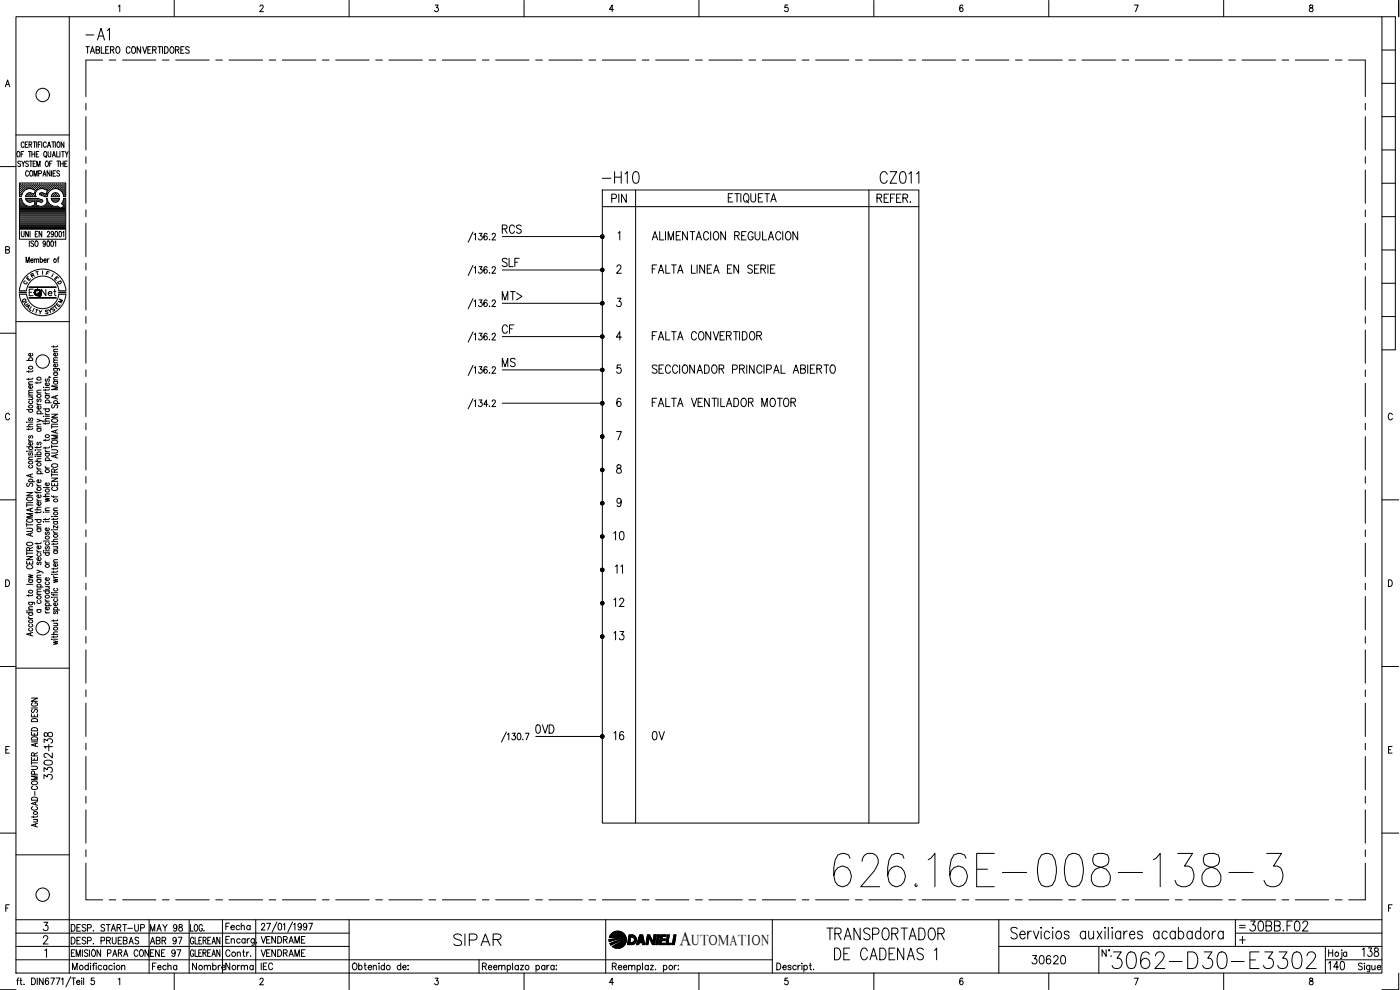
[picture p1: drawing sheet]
<svg xmlns="http://www.w3.org/2000/svg" width="420mm" height="297mm" viewBox="0 0 420 297" stroke-linecap="round" stroke-linejoin="round" font-family="sans-serif">
<defs><g id="words">
<text font-size="15.4" x="249.1" y="267.4">626.16E-008-138-3</text>
<text font-size="8.8" x="332.7" y="291.7">3062-D30-E3302</text>
<g font-size="7.1">
<text x="24.7" y="13.4">-A1</text>
<text x="179.6" y="56.1">-H10</text>
<text x="262.8" y="56.1">CZ011</text>
<text x="135.1" y="285">SIPAR</text>
<text x="246.9" y="283.3">TRANSPORTADOR</text>
<text x="249.1" y="289.3">DE CADENAS 1</text>
</g>
<g font-size="6.2">
<text x="149.6" y="91.4">MT&gt;</text>
<text x="373.9" y="280.5">30BB.F02</text>
</g>
<text font-size="5.9" x="203.9" y="283.4">A</text>
<g font-size="5.7">
<text x="182.4" y="62.1">PIN</text>
<text x="149.6" y="71.3">RCS</text>
<text x="149.6" y="81.1">SLF</text>
<text x="149.6" y="101.2">CF</text>
<text x="149.6" y="111.1">MS</text>
<text x="183.1" y="163.3">10</text>
<text x="183.1" y="183.1">12</text>
<text x="183.1" y="193.3">13</text>
<text x="159.5" y="221.2">0VD</text>
<text x="16.6" y="225.8" transform="rotate(-90 16.6 225.8)">138</text>
<text x="183.1" y="223.3">16</text>
<text x="194.4" y="223.3">0V</text>
<text x="16.6" y="234.9" transform="rotate(-90 16.6 234.9)">3302-</text>
<text x="308.3" y="290.3">30620</text>
<text x="397.6" y="292.1">140</text>
<text x="407.8" y="288.2">138</text>
</g>
<text font-size="5.3" x="187.7" y="173.2" transform="rotate(-90 187.7 173.2)">11</text>
<g font-size="4.9">
<text x="11.3" y="90">Net</text>
<text x="43.7" y="280.5">MAY 98</text>
<text x="66.7" y="280.1">Fecha</text>
<text x="43.7" y="284.3">ABR 97</text>
<text x="44.4" y="292.1">Fecha</text>
<text x="56.4" y="292.1">Nombre</text>
<text x="66.7" y="292.1">Norma</text>
<text x="77.3" y="292.1">IEC</text>
</g>
<text font-size="4.4" x="207.6" y="283.4">UTOMATION</text>
<g font-size="4">
<text x="6" y="86.4">C</text>
<text x="6.7" y="85.4">E</text>
<text x="8.1" y="84.3">R</text>
<text x="15.2" y="85.4">E</text>
<text x="15.9" y="86.4">D</text>
<text x="6" y="92.8">U</text>
<text x="6.7" y="93.8">A</text>
<text x="13.1" y="94.9">Y</text>
<text x="14.1" y="94.5">S</text>
<text x="14.8" y="93.8">T</text>
<text x="16.2" y="92.1">M</text>
</g>
<text font-size="3.5" x="370.8" y="279.8">=</text>
</g></defs>
<!-- layer: DCA_A3E2|CART -->
<g fill="none" stroke="#000" stroke-width=".3">
<path d="M4.8 5h409.9v287h-409.9zM20.8 5v287M35.5 1.9l.4-.4v2M52.3 .1v4.9M78 2l.4-.5h.3l.3 .4-.3 .7-.8 .9h1.2M104.8 .1v4.9M130.6 1.5h.9l-.5 .8a.6 .6 0 0 1 .5 .9 .6 .6 0 0 1-1.1-.1M157.3 .1v4.9M184.1 2.8h-1.2l.8-1.3v2M209.8 .1v4.9M236.4 1.5h-.8l-.1 .9a.61 .61 0 0 1 .9 0 .61 .61 0 0 1-.1 .9 .61 .61 0 0 1-.8-.2M262.3 .1v4.9"/>
<path d="M289 1.8l-.4-.3a1.12 1.12 0 0 0-.1 2 .56 .56 0 0 0 .6-.5 .56 .56 0 0 0-.5-.6 .56 .56 0 0 0-.6 .4M314.7 .1v4.9M340.4 1.5h1.2l-.8 2M367.2 .1v4.9M393.1 1.6v.6a.72 .72 0 0 1 .9 .4 .72 .72 0 0 1-.3 .9 .64 .64 0 0 1-.8-.7 .64 .64 0 0 1 .8-.5l.3-.3-.1-.4zM414.7 5h4.1v100h-4.1M414.7 15h4.1M419.8 .1v4.9M1.6 26l.7-2 .6 2M1.9 25.3h.8M414.7 35h4.1M414.7 25h4.1"/>
<path d="M0 50h4.8M4.8 40.5h16M5.3 45.5h.1a.86 .86 0 0 1 .6 .8 .86 .86 0 0 1-.6 .8 1.09 1.09 0 0 1-.1-1.6zM5.9 56.8h.1M5.9 56.2h.1M5.9 55.6h.1M5.9 57.5h.1M5.9 58.1h.1M5.9 58.7h.1M5.9 59.7h.4M6.1 57.1h.2M6.1 56.5h.2"/>
<path d="M6.1 55.9h.2M6.1 55.2h.2M6.1 57.8h.2M6.1 58.4h.2M6.2 48.6l-.3-.3-.6 .3 .2 .4 .7 .5-.3 .5-.6-.3M6.2 55.1v.2M6.2 55.8v.2M6.2 56.4v.2M6.2 57.1v.1M6.2 57.7v.2M6.2 58.3v.2M6.3 46.3h.5"/>
<path d="M6.4 59.5h-.6v9.3h13.9v-9.3h-.6M6.4 56.8h.2M6.4 56.2h.2M6.4 55.6h.2M6.4 57.5h.2M6.4 58.1h.2M6.4 59.5l.3 1 .5 .6M6.5 48.3l.5 .8 .5-.8M6.5 55.5v.2M6.5 56.1v.2M6.5 56.8v.1M6.5 57.4v.2"/>
<path d="M6.5 58v.2M6.8 57.1h.1M6.8 56.5h.1M6.8 55.9h.1M6.8 55.2h.1M6.8 55.1v.2M6.8 55.8v.2M6.8 56.4v.2M6.8 57.1v.1M7 49.1v.9M7.1 56.8h.1M7.1 56.2h.1"/>
<path d="M7.1 55.6h.1M7.1 45.5h-.8v1.6M7.2 55.5v.2M7.2 56.1v.2M7.2 56.8v.1M7.2 57.4l-.8 1.6h-.6v-4.1h13.9v4.1h-.6M7.2 43a.47 .47 0 0 0-.5-.4 .47 .47 0 0 0-.4 .6v.4a.47 .47 0 0 0 .4 .6 .47 .47 0 0 0 .5-.4M7.4 56.5h.1M7.4 55.9h.1M7.4 55.2h.1M7.5 55.1v.2M7.5 55.8v.2"/>
<path d="M7.5 56.4v.2M7.6 43.4h.4M7.7 59.5h3.7M7.7 59.5l.1 .3M7.7 56.8h.1M7.7 56.2h.2M7.7 55.6h.2M7.8 59.8l.7 .8M7.8 55.5v.2M7.8 56.1v.2M7.8 56.8h.1M7.8 59.7h3.7"/>
<path d="M7.8 58.7h.1M8 56.8l-.8 .6M8 56.8l1.2-.2 1.4 .5-.4 1.1-.9-.3M8 56.5h.2M8 55.9h.2M8 55.2h.2M8 58.4h.2M8.1 55.1v.2M8.1 55.8v.2M8.1 56.4v.2M8.1 58.3v.2M8.3 42.6h-.7v1.6h.7"/>
<path d="M8.3 56.2h.2M8.3 55.6h.2M8.3 58.7h.2M8.4 58.1h.1M8.4 55.5v.2M8.4 56.1v.2M8.4 58.1v.1M8.4 58.7v.1M8.5 48.6a.41 .41 0 0 0-.6-.2 .41 .41 0 0 0 0 .7l.4 .1a.43 .43 0 0 1 .1 .7 .43 .43 0 0 1-.7-.2M8.5 45.5h.9M8.6 51.6l-.3-.4a.86 .86 0 0 0-.7 .8 .86 .86 0 0 0 .7 .9l.3-.4M8.7 56.5h.1"/>
<path d="M8.7 55.9h.1M8.7 55.2h.1M8.7 58.4h.1M8.7 43.4l.7-.1 .1-.6-.8-.1v1.6M8.7 55.1v.2M8.7 55.8v.2M8.7 56.4v.1M8.7 58.3v.2M8.9 48.3h.8M8.9 45.5v1.6M9 56.2h.1M9 55.6h.1"/>
<path d="M9 58.1h.1M9 58.7h.1M9.1 55.5v.2M9.1 56.1v.2M9.1 58v.2M9.1 58.7v.1M9.1 43.4l.4 .8M9.1 51.3l.2-.1a.86 .86 0 0 1 .6 .8 .86 .86 0 0 1-.6 .9 1.09 1.09 0 0 1-.2-1.6zM9.3 48.3v1.7M9.3 57.9h-.8l-.7 .8M9.3 56.5h.1M9.3 55.9h.1"/>
<path d="M9.3 55.2h.1M9.3 58.4h.1M9.4 55.1v.2M9.4 55.8v.2M9.4 56.4v.1M9.4 58.3v.2M9.6 46.3h.8M9.6 45.5v1.6M9.6 56.2h.2M9.6 55.6h.2M9.6 58.7h.2M9.7 55.5v.2"/>
<path d="M9.7 56.1v.2M9.7 58.2h.1M9.7 58.7v.1M9.9 42.6h.9M9.9 49.1h.5M9.9 56.5h.2M9.9 55.9h.2M9.9 55.2h.2M9.9 58.4h.2M10 55.1v.2M10 55.8v.2M10 56.4v.2"/>
<path d="M10 58.3v.2M10.2 52.9v-1.7l.5 1.7 .4-1.7v1.7M10.2 56.8h.2M10.2 56.2h.2M10.2 55.6h.2M10.2 58.7h.2M10.3 55.5v.2M10.3 56.1v.2M10.3 56.8h.1M10.3 58.7v.1M10.4 42.6v1.6M10.4 58.1h.1"/>
<path d="M10.4 45.5v1.6M10.6 56.5h.1M10.6 55.9h.1M10.6 55.2h.1M10.6 55.1v.2M10.6 55.8v.2M10.6 56.4v.2M10.7 57.1h.1M10.7 48.3h-.8v1.7h.8M10.9 46.3h.4M10.9 56.8h.1M10.9 56.2h.1"/>
<path d="M10.9 55.6h.1M11 55.5v.2M11 56.1v.2M11 56.8v.1M11 42.6v1.6M11 50v-1.7l.5 1.7 .5-1.7v1.7M11.2 56.5h.1M11.2 55.9h.1M11.2 55.2h.1M11.3 55.1v.2M11.3 55.8v.2M11.3 56.4v.2"/>
<path d="M11.4 59.5l.2 .1M11.5 43.4h.4M11.5 56.2h.2M11.5 55.6h.2M11.6 56.8a1.53 1.53 0 0 0-.8 2.2h-3.1l.1-.3M11.6 56.8l1.2-.2 1.4 .5-.4 1.1-.9-.3M11.6 59.6l1.2 .4v.5l-.3 .1M11.6 52.1l.7-.1 .1-.6-.8-.2v1.7M11.6 55.5v.2M11.6 56.1v.2M11.6 45.5h-.7v1.6h.7M11.9 56.5h.1"/>
<path d="M11.9 55.9h.1M11.9 55.2h.1M11.9 55.1v.2M11.9 55.8v.2M11.9 56.4v.2M12.1 56.2h.2M12.1 55.6h.2M12.1 58.1h.2M12.2 42.6h-.7v1.6M12.2 55.5v.2M12.2 56.1v.2M12.2 58v.2"/>
<path d="M12.5 56.5h.1M12.5 55.9h.1M12.5 55.2h.1M12.5 58.4h.1M12.5 42.6v1.6M12.5 55.1v.2M12.5 55.8v.2M12.5 56.4v.1M12.5 58.3v.2M12.8 56.2h.2M12.8 55.6h.2M12.8 58.1h.2"/>
<path d="M12.9 52.9l.4-1.7 .5 1.7M12.9 55.5v.2M12.9 56.1v.2M12.9 58v.2M12.9 57.9l-.3-.1a.42 .42 0 0 0-.6 .1 .42 .42 0 0 0 0 .5l1 .4M13 58.8l1.1 .2M13 52.3h.6M13.1 56.5h.2M13.1 55.9h.2M13.1 55.2h.2M13.1 58.4h.2M13.2 55.1v.2"/>
<path d="M13.2 55.8v.2M13.2 56.4v.2M13.2 58.3v.2M13.4 45.5h.1a.86 .86 0 0 1 .6 .8 .86 .86 0 0 1-.6 .8 1.14 1.14 0 0 1-.1-1.6zM13.4 56.2h.2M13.4 55.6h.2M13.4 58.7h.2M13.5 55.5v.2M13.5 56.1v.2M13.5 58.7v.1M13.6 46.8l.4 .5M13.8 56.5h.1"/>
<path d="M13.8 55.9h.1M13.8 55.2h.1M13.8 58.4h.1M13.8 55.1v.2M13.8 55.8v.2M13.8 56.4v.2M13.8 58.3v.2M13.8 48.4l.1-.1a.86 .86 0 0 1 .6 .9 .86 .86 0 0 1-.6 .8 1.14 1.14 0 0 1-.1-1.6zM13.9 43l-.3-.4a.86 .86 0 0 0-.6 .8 .86 .86 0 0 0 .6 .8l.3-.4M13.9 59.5h.2M13.9 59.5a1.69 1.69 0 0 1-.3 2 1.69 1.69 0 0 1-2 .3l-.8-.3 .3-1.2 1.4 .4M14.1 58.7h.1"/>
<path d="M14.1 56.8h.1M14.1 56.2h.1M14.1 55.6h.1M14.1 58.1h.1M14.1 55.5v.2M14.1 56.1v.2M14.1 56.8v.1M14.1 58v.2M14.2 59.5l.4 1.2 1.1 1M14.2 57.5h.1M14.2 44.2l.5-1.6 .5 1.6M14.4 57.1h.1"/>
<path d="M14.4 56.5h.1M14.4 55.9h.1M14.4 55.2h.1M14.4 57.8h.1M14.4 45.5l.1 1.3 .3 .3 .4-.3v-1.3M14.4 43.7h.6M14.4 55.1v.2M14.4 55.8v.2M14.4 56.4v.2M14.4 57.1v.1M14.4 57.7h.1M14.7 56.8h.2"/>
<path d="M14.7 56.2h.2M14.7 55.6h.2M14.8 55.5v.2M14.8 56.1v.2M14.8 56.8v.1M14.9 49.1h.5M15 51.2v1.7l-.9-1.7v1.7M15 56.5h.2M15 55.9h.2M15 55.2h.2M15.1 55.1v.2M15.1 55.8v.2"/>
<path d="M15.1 56.4v.2M15.3 56.2h.2M15.3 55.6h.2M15.4 59.5h2.5M15.4 59.5l.2 .7 .6 .4M15.4 56.8h-.1M15.4 55.5v.2M15.4 56.1v.2M15.5 51.2v1.7M15.5 59.7h2.2M15.5 42.6h.9M15.7 48.3h-.8v1.7"/>
<path d="M15.7 56.5h.1M15.7 55.9h.1M15.7 55.2h.1M15.7 47.1l.5-1.6 .4 1.6M15.7 55.1v.2M15.7 55.8v.2M15.7 56.4v.2M15.8 58.4l-.1 .1M15.9 46.6h.6M15.9 52h.5M16 42.6v1.6M16 56.2h.1"/>
<path d="M16 55.6h.1M16 58.7h.1M16 55.5v.2M16 56.1v.2M16 58.7v.1M16.1 58.1l-.1 .1M16.3 56.5h.1M16.3 55.9h.1M16.3 55.2h.1M16.3 58.4h.1M16.3 55.1v.2M16.3 55.8v.2"/>
<path d="M16.3 56.4v.1M16.3 58.3v.2M16.6 42.6v1.6M16.6 56.2h.2M16.6 55.6h.2M16.6 58.1h.2M16.6 58.7h.2M16.7 51.2h-.8v1.7h.8M16.7 55.5v.2M16.7 56.1v.2M16.7 58v.2M16.7 58.7v.1"/>
<path d="M16.9 56.5h.2M16.9 55.9h.2M16.9 55.2h.2M16.9 58.4h.2M17 55.1v.2M17 55.8v.2M17 56.4v.1M17 58.3v.2M17 45.5v1.6h.7M17.1 48.3h.8M17.2 56.2h.2M17.2 55.6h.2"/>
<path d="M17.2 58.7h.2M17.3 42.7l.1-.1a.88 .88 0 0 1 .6 .8 .88 .88 0 0 1-.6 .8 1.09 1.09 0 0 1-.1-1.5zM17.3 55.5v.2M17.3 56.1v.2M17.3 58.7v.1M17.5 48.3v1.7M17.5 58.2l.4 .8h-2.5a1.26 1.26 0 0 1 .8-1.1 1.26 1.26 0 0 1 1.3 .3M17.6 56.5h.1M17.6 55.9h.1M17.6 55.2h.1M17.6 56.8l.8 .6 .6 .8M17.6 55.1v.2"/>
<path d="M17.6 55.8v.2M17.6 56.4v.2M17.6 56.8a2.53 2.53 0 0 0-3.4 2.2M17.9 51.5l-.3-.3-.5 .1v.5l.7 .4 .1 .4-.3 .3-.5-.3M17.9 56.8h.1M17.9 56.2h.1M17.9 55.6h.1M17.9 59.5l-.4 .8M17.9 55.5v.2M17.9 56.1v.2M17.9 56.8v.1M18 45.5v1.6"/>
<path d="M18.1 49.1h.9M18.1 48.3v1.7M18.2 56.5h.1M18.2 55.9h.1M18.2 55.2h.1M18.2 55.1v.2M18.2 55.8v.2M18.2 56.4v.2M18.2 57.1h.1M18.3 57.1h.1M18.5 45.5h.8M18.5 56.8h.2"/>
<path d="M18.5 56.2h.2M18.5 55.6h.2M18.6 57.4l.1 .1M18.6 55.5v.2M18.6 56.1v.2M18.6 56.8v.1M18.8 57.1h.2M18.8 56.5h.2M18.8 55.9h.2M18.8 55.2h.2M18.8 57.8h.2M18.9 45.5v1.6"/>
<path d="M18.9 55.1v.2M18.9 55.8v.2M18.9 56.4v.2M18.9 57.1v.1M18.9 57.7v.2M18.9 58.2l.2 .8M19 48.3v1.7M19.1 59.5l-.2 .7M19.1 56.8h.2M19.1 56.2h.2M19.1 55.6h.2M19.1 57.5h.2"/>
<path d="M19.1 58.1h.2M19.2 42.6v1.6l-.8-1.6v1.6M19.2 58.7h.1M19.2 59.7h.4M19.2 55.5v.2M19.2 56.1v.2M19.2 56.8v.1M19.2 57.4v.2M19.2 58v.2M19.2 58.7v.1M19.4 49.1h.5M19.5 57.1h.1"/>
<path d="M19.5 56.5h.1M19.5 55.9h.1M19.5 55.2h.1M19.5 57.8h.1M19.5 58.4h.1M19.5 55.1v.2M19.5 55.8v.2M19.5 56.4v.2M19.5 57.1v.1M19.5 57.7v.2M19.5 58.3v.2M19.6 45.5l.4 .8 .5-.8"/>
<path d="M20 46.3v.8M20.2 48.3h-.8v1.7h.8M414.7 55h4.1M414.7 45h4.1M1.7 75l1-.2 .1-.6-1.1-.2v2l1.1-.2v-.7l-.4-.1M5.8 68.8v3h13.9v-3M5.9 64.5h13.7M5.9 64.1h13.7M5.9 63.8h13.7M5.9 63.5h13.7M5.9 63.2h13.7M5.9 62.9h13.7"/>
<path d="M5.9 62.6h12.1M5.9 62.2h11.8M5.9 61.9h2.3M5.9 61.6h1.6M5.9 61.3h1.3M5.9 60.9h1M5.9 60.6h.7M5.9 60.3h.6M5.9 60h.5M5.9 64.8h13.7M5.9 65.1h13.7M5.9 65.4h13.7"/>
<path d="M5.9 65.7h13.7M5.9 66h13.7M5.9 66.4h13.7M5.9 66.7h13.7M5.9 67h13.7M5.9 67.3h13.7M5.9 67.6h13.7M5.9 67.9h13.7M5.9 68.3h13.7M5.9 68.6h13.7M6.4 69.4v1.2l.4 .5 .4-.5v-1.2M7.2 61.1l.8 .6"/>
<path d="M7.8 78.8v-1.7l.5 1.7 .5-1.7v1.7M8 60h4.4M8.2 60.3h1.7M8.5 60.6l.6 .1 1.1-.4 .3 1.2-1.3 .4-1.2-.2M8.5 69.4v1.7l-.8-1.7v1.7M8.8 72.3v1.6M9 69.4v1.7M9.2 78.1h.7l-.1-.4a.5 .5 0 0 0-.6 .5 .5 .5 0 0 0 .6 .5l.1-.2M9.7 61.9h2M10.1 72.5l-.3-.2-.5 .2 .1 .4 .7 .4v.4l-.3 .2-.5-.2M10.3 78l.2-.3h.4v1.1M10.3 77.7v1.1"/>
<path d="M10.3 60.3h.7M10.4 60.6h.5M10.5 61.6h.3M10.5 60.9h.3M10.5 61.3h.3M10.6 70.2h.4M10.7 72.4l.1-.1a.86 .86 0 0 1 .7 .8 .86 .86 0 0 1-.7 .8 1.09 1.09 0 0 1-.1-1.5zM10.9 78l.3-.3h.3l.1 1.1M11.3 69.4h-.7v1.7h.7M11.4 60.3h1.3M12.1 77.9l.1-.2a.5 .5 0 0 1 .6 .5 .5 .5 0 0 1-.6 .5l-.1-.2M12.1 77.1v1.7"/>
<path d="M12.5 69.4v1.7l-.8-1.7v1.7M13.1 61.9h2.8M13.2 78.1h.7l-.1-.4a.5 .5 0 0 0-.6 .5 .5 .5 0 0 0 .6 .5l.1-.2M13.6 61.6h1.6M13.6 72.8l-.1 .5a.46 .46 0 0 1-.6-.5 .46 .46 0 0 1 .6-.4l.1 1.2-.3 .3-.3-.2M13.9 61.3h.9M14.1 60.9h.5M14.1 60.6h.3M14.2 69.8a.38 .38 0 0 1 .5-.4 .38 .38 0 0 1 .1 .6l-.7 1.1h.8M14.2 60.3h.1M14.2 72.4a.81 .81 0 0 1 .8 .6 .81 .81 0 0 1-.5 .9h-.3l-.1-.6zM14.2 77.7v1.1"/>
<path d="M14.7 77.7h-.3l-.2 .4M15.4 72.4a.81 .81 0 0 1 .8 .6 .81 .81 0 0 1-.5 .9l-.4-.3zM15.7 60h1.9M15.7 61.7l.6 .2a1.45 1.45 0 0 1 1.8 .6l1-.6M15.9 60.3h1.4M16.1 70l-.2 .3a.45 .45 0 0 1-.6-.4 .45 .45 0 0 1 .6-.4l.2 .5-.1 .8-.3 .3-.3-.2M16.2 60.6h.9M16.4 72.6l.3-.3v1.6M16.6 69.5l.2-.1a.96 .96 0 0 1 0 1.7l-.3-.8zM17.2 77.7h.5M17.5 60.3l-.4 .3M17.7 77.1l-.2 .1-.1 1.6"/>
<path d="M17.8 69.5l.2-.1a.92 .92 0 0 1 .5 .8 .92 .92 0 0 1-.5 .9l-.3-.8zM18.2 62.6h1.4M18.4 61.1l.8 .7M18.7 60.9h.9M18.7 61.3h.9M18.8 62.2h.8M18.8 69.8l.3-.4v1.7M18.9 60.6h.7M19 60.3l-.6 .8M19 60.3h.6M19 61.6h.6M19.1 60h.5"/>
<path d="M19.3 61.9h.3M414.7 75h4.1M414.7 65h4.1M0 100h4.8M4.8 96.5h16M5.8 87.7v.1h2.1v-.1M5.8 87.2a7 7 0 0 1 7-6.5 7 7 0 0 1 7 6.5M5.8 88.2a7 7 0 0 0 7 6.5 7 7 0 0 0 7-6.5M7.9 87.2a4.9 4.9 0 0 1 4.9-4.4 4.9 4.9 0 0 1 4.9 4.4M7.9 88.2a4.9 4.9 0 0 0 4.9 4.4 4.9 4.9 0 0 0 4.9-4.4M8.7 86.1h8.1v.2h-8.1M8.7 89.3h8.1v.1h-8.1z"/>
<path d="M8.8 86.2h8M8.8 89.4h8M9.9 86.8h-1.1v1.9M10.8 92.8l.6 .2M12.8 81.3v1M414.7 95h4.1M414.7 85h4.1M8 108.1h1.8M8.6 111.2v.5M8.6 113.5v.5M8.6 119.1h1.2M8.6 118.6h1.2"/>
<path d="M8.6 115.3h1.2M8.8 108.1l-.1-.1a.55 .55 0 0 1 .5-.7 .55 .55 0 0 1 .5 .7l-.1 .1M9.5 119.1l.3 .4-.1 .3-1.1 .1M9.6 115.7l.1 .2a.53 .53 0 0 1-.5 .6 .53 .53 0 0 1-.4-.7l.3-.1v.8M9.6 106l.1 .2a.52 .52 0 0 1-.5 .7 .52 .52 0 0 1-.4-.8l.3-.1v.8M9.8 117.8l-1.1 .1-.1 .3 .3 .4M9.8 117.1h-1.1l-.1 .4 .3 .3M9.8 114.5l-1.1 .1-.1 .4 .3 .3M9.8 113.4l-.3 .4h-1.5M9.8 111.2l-.3 .3h-1.5M11.1 114.6v.5M11.1 117.9h1.2"/>
<path d="M11.3 119.7l-.2 .3 .1 .4h.3l.2-.5 .4-.2 .2 .3-.2 .5M12.3 117.1l-1.1 .1-.1 .3 .3 .4M12.3 114.5l-.3 .4h-1.5M13 116.2h.2zM13.6 117.6l.1 .4 .4 .2M13.6 116.8v.4M13.6 118.7h1.2M13.6 118.2h1.2M13.6 116.2h1.2M13.8 118.7l-.1 .1a.53 .53 0 0 0 .5 .8 .53 .53 0 0 0 .4-.9M13.8 113.7l-.2 .2 .2 .6 .5-.8h.4l.1 .5-.2 .3M14.6 114.9l.1 .1a.54 .54 0 0 1-.5 .7 .54 .54 0 0 1-.4-.7l.3-.1v.8"/>
<path d="M14.7 113.1v.2v-.2l.5 .2M14.8 116.7l-.1 .3h-1.7M16.1 110.6h1.6l.1 .6M16.1 103.7v.6M16.1 114.5h1.2M16.1 114h1.2M16.1 111.8h1.2M16.1 108.8h1.2M16.1 105.5h1.2M16.3 114.5a.56 .56 0 0 0 .3 .9 .56 .56 0 0 0 .7-.6l-.2-.3M16.3 111.8l-.1 .2a.52 .52 0 0 0 .6 .7 .52 .52 0 0 0 .3-.9M16.3 110.6a.57 .57 0 0 0 .3 .9 .57 .57 0 0 0 .7-.7l-.2-.2"/>
<path d="M16.7 118.9v.6M17.1 109.2a.49 .49 0 0 1-.4 .9 .49 .49 0 0 1-.4-.8l.3-.1v.9M17.1 105.9l.1 .2a.54 .54 0 0 1-.5 .7 .54 .54 0 0 1-.4-.8l.3-.1v.9M17.3 118.6l-1.8 .6 1.8 .5M17.3 115.8h-1.8l1.8 .6-1.8 .5h1.8M17.3 113.2l-1.1 .1-.1 .4 .3 .3M17.3 108.1h-1.1l-.1 .4 .3 .3M17.3 107.3l-1.1 .1-.1 .3 .3 .4M17.3 104.8h-1.1l-.1 .4 .3 .3M17.3 103.7l-.3 .3h-1.5M2.9 124.4a.63 .63 0 0 0-.8-.4 .63 .63 0 0 0-.4 .7v.5a.63 .63 0 0 0 .4 .8 .63 .63 0 0 0 .8-.5M8 135.4h.2z"/>
<path d="M8 126.6h.2zM8 128h1.8M8 134.1h1.8M8 122.9h1.8M8.6 131.8l.1 .4 .4 .2M8.6 128.5v.5M8.6 137.9h1.2M8.6 135.4h1.2M8.6 132.4h1.2M8.6 126.6h1.2M8.8 139.6l-.1 .2a.55 .55 0 0 0 .5 .7 .55 .55 0 0 0 .5-.7l-.1-.2M8.8 135.9l-.2 .2 .2 .5 .5-.7h.4l.1 .4-.2 .3"/>
<path d="M8.8 134.1l-.1 .1a.55 .55 0 0 0 .5 .7 .55 .55 0 0 0 .5-.7l-.1-.1M8.8 130.7l-.2 .3 .1 .4h.3l.3-.6 .3-.1 .2 .3-.2 .5M8.8 125.4l-.2 .3 .1 .4h.3l.3-.6 .3-.1 .2 .3-.2 .5M8.8 122.9l-.1 .1a.55 .55 0 0 0 .5 .7 .55 .55 0 0 0 .5-.7l-.1-.1M8.8 120.3l-.1 .1a.55 .55 0 0 0 .5 .7 .55 .55 0 0 0 .5-.7l-.1-.1M9.6 132.8l.1 .1a.53 .53 0 0 1-.5 .7 .53 .53 0 0 1-.4-.8h.3v.8M9.8 137.1l-1.1 .1-.1 .4 .3 .3M9.8 128.5l-.3 .3h-1.5M9.8 127.3l-1.1 .1-.1 .3 .3 .3M10.5 137h.2zM10.5 135h.2zM10.5 138.4h1.8"/>
<path d="M10.5 136.5h1.8M11.1 125.8l1.2 .4-1.2 .4M11.1 120.8l.1 .4 .4 .2M11.1 134v.5M11.1 137h1.2M11.1 135h1.2M11.1 128.6h1.2M11.1 128.1h1.2M11.1 124.1h1.8M11.1 121.4h1.2M11.3 136.5a.52 .52 0 0 1 0-.8 .52 .52 0 0 1 .8 0 .52 .52 0 0 1 0 .8M11.3 132.7l-.2 .3 .2 .5 .5-.8h.4l.1 .5-.2 .3"/>
<path d="M11.3 128.6a.57 .57 0 0 0 .3 .9 .57 .57 0 0 0 .7-.6l-.2-.3M11.3 124.1a.52 .52 0 0 1 0-.7 .52 .52 0 0 1 .8 0 .52 .52 0 0 1 0 .7M12.1 121.9a.53 .53 0 0 1 0 .7 .53 .53 0 0 1-.7 .1 .53 .53 0 0 1-.1-.8h.3v.9M12.3 137.6l-1.1 .1-.1 .3 .3 .4M12.3 133.9l-.3 .4h-1.5M12.3 127.3h-1.1l-.1 .4 .3 .4M12.3 126.2l.5 .2 .1 .3M13 124.9h.2zM13 126.4h1.8M13 122.7h1.8M13.6 139.9l.1 .3 .4 .2M13.6 135l.1 .3 .4 .2"/>
<path d="M13.6 123.9l.1 .3 .4 .2M13.6 126.8v.5M13.6 131.8v.5M13.6 134.1v.5M13.6 138.2h1.8M13.6 136h1.2M13.6 135.5h1.2M13.6 124.9h1.2M13.6 124.4h1.2M13.6 120.8h1.8M13.8 138.2l-.1-.1a.53 .53 0 0 1 .5-.8 .53 .53 0 0 1 .4 .9M13.8 136l-.1 .2a.53 .53 0 0 0 .5 .7 .53 .53 0 0 0 .4-.9"/>
<path d="M13.8 122.7a.5 .5 0 0 0 0 .7 .5 .5 0 0 0 .8 0 .5 .5 0 0 0 0-.7M13.8 120.8l-.1-.1a.56 .56 0 0 1 .5-.7 .56 .56 0 0 1 .5 .7l-.1 .1M14.8 134.1l-.1 .3h-1.7M14.8 131.7l-.3 .4h-1.5M14.8 126.8l-.3 .3h-1.5M14.8 125.5l-1.1 .1-.1 .4 .3 .4M15.5 134.9h1.3l.5 .5-.1 .3-.4 .2h-1.3M15.5 124.3h1.8l-1.8 .9h1.8M15.5 128h1.8M15.5 127.5v1M15.5 133.5v.9M15.5 133.9h1.8"/>
<path d="M15.5 127.3h1.8M15.6 139.4a.9 .9 0 0 1 1-.3 .9 .9 0 0 1 .6 .9 1.05 1.05 0 0 1-1.7-.4zM15.6 132.4a.9 .9 0 0 1 1-.4 .9 .9 0 0 1 .6 .9 .9 .9 0 0 1-1 .4 .9 .9 0 0 1-.6-.9zM15.6 125.9a.9 .9 0 0 1 1-.3 .9 .9 0 0 1 .6 .8 .9 .9 0 0 1-1 .4 .9 .9 0 0 1-.6-.9zM15.7 121.4l-.2 .4 .2 .6 .5-.1 .3-.7 .3-.2 .5 .4-.2 .6M16.1 121.1h1.8M16.3 121.1l-.1-.2a.52 .52 0 0 1 .6-.7 .52 .52 0 0 1 .3 .9M16.7 129.1v.7M16.7 136.6v.6M17.3 136.3l-1.8 .6 1.8 .5M17.3 130.6h-1.8l1.8 .5-1.8 .6h1.8M17.3 128.9l-1.8 .6 1.8 .5"/>
<path d="M417.9 124.4a.63 .63 0 0 0-.8-.4 .63 .63 0 0 0-.5 .7v.5a.63 .63 0 0 0 .5 .8 .63 .63 0 0 0 .8-.5M0 150h4.8M8 158.5h1.3l.5 .4-.2 .5-1.6 .1M8 147.8h1.8l-1.8 .9h1.8M8 151.1v.9M8 157v.9M8 157.5h1.8M8 151.5h1.8M8 150.8h1.8M8.1 155.9a1.06 1.06 0 0 1 1.7 .4 1.01 1.01 0 0 1-1 .4 1.01 1.01 0 0 1-.8-.7zM8.1 149.4a.9 .9 0 0 1 1-.3 .9 .9 0 0 1 .6 .9 .9 .9 0 0 1-1 .3 .9 .9 0 0 1-.6-.9zM8.3 145l-.3 .3 .3 .7 .4-.2 .3-.7a.51 .51 0 0 1 .8 .1 .51 .51 0 0 1-.2 .8"/>
<path d="M8.6 144.6h1.8M8.8 144.6l-.1-.2a.55 .55 0 0 1 .5-.7 .55 .55 0 0 1 .5 .7l-.1 .2M9.2 142.4v.7M9.2 152.6v.8M9.8 159.8l-1.8 .6 1.8 .5M9.8 154.1h-1.8l1.8 .5-1.8 .6h1.8M9.8 152.4l-1.8 .6 1.8 .5M9.8 142.2l-1.8 .5 1.8 .5M10.5 147.4l.3 .4h1.5M10.5 155.9h1.8M10.5 153h1.8M11.1 149.7l.1 .4 .4 .2"/>
<path d="M11.1 145.2l.1 .4 .4 .2M11.1 140.2l.1 .3 .4 .2M11.1 147.5v.5M11.1 153.5v.5M11.1 158.7h1.2M11.1 158.1h1.2M11.1 150.3h1.2M11.1 145.8h1.2M11.1 142.1h1.8M11.1 140.7h1.2M11.3 158.7a.52 .52 0 0 0 0 .7 .52 .52 0 0 0 .8 0 .52 .52 0 0 0 0-.7M11.3 155.9a.52 .52 0 0 0 0 .7 .52 .52 0 0 0 .8 0 .52 .52 0 0 0 0-.7"/>
<path d="M11.3 142.1a.52 .52 0 0 1 0-.7 .52 .52 0 0 1 .8 0 .52 .52 0 0 1 0 .7M12.1 150.7a.53 .53 0 0 1 0 .8 .53 .53 0 0 1-.7 0 .53 .53 0 0 1-.1-.7l.3-.1v.9M12.1 148.5l.1 .1a.54 .54 0 0 1-.5 .8 .54 .54 0 0 1-.4-.9h.3v.8M12.1 144a.51 .51 0 0 1 0 .6 .51 .51 0 0 1-.7 .1 .51 .51 0 0 1-.1-.7h.3v.8M12.3 157.3l-1.1 .1-.1 .4 .3 .3M12.3 153.4l-.3 .4h-1.5M12.3 152.2l-1.1 .1-.1 .3 .3 .4M13 156.5h.2zM13 153.7h.2zM13 149h1.8M13 146.3h1.8M13.6 149.4l1.2 .3-1.2 .2 1.2 .3-1.2 .3"/>
<path d="M13.6 156.5h1.2M13.6 155.6v.5M13.6 153.7h1.2M13.6 153.2h1.2M13.6 140.4h1.2M13.8 159.6l-.2 .3 .2 .5 .5-.7h.4l.1 .4-.2 .3M14.6 158.4l.1 .1a.54 .54 0 0 1-.5 .8 .54 .54 0 0 1-.4-.9h.3v.8M14.6 144.9l.1 .1a.54 .54 0 0 1-.5 .8 .54 .54 0 0 1-.4-.8l.3-.1v.8M14.8 155.5l-.3 .4h-1.5M14.8 152.4l-1.1 .1-.1 .3 .3 .4M14.8 148.2l-1.1 .1-.1 .3 .3 .4M15.5 158.9h.2z"/>
<path d="M15.5 155h.2zM15.5 148.7l.3 .4h1.5M15.5 144.9v.8h1.8v-.8M15.5 143.5h1.8l-1.8 .9h1.8M15.5 142.4h1.8M15.5 142v.9M15.9 146.1a.54 .54 0 0 0-.4 .7 .54 .54 0 0 0 .7 .4h.4a.55 .55 0 0 0 .7-.4 .55 .55 0 0 0-.4-.7M16.1 159.4l.1 .3 .4 .2M16.1 156.5h1.2M16.1 153.2h1.2M16.1 148.8v.5M16.1 155.5v.5"/>
<path d="M16.1 159.9h1.2M16.1 158.9h1.2M16.1 155h1.2M16.3 156.5a.57 .57 0 0 0 .3 .9 .57 .57 0 0 0 .7-.7l-.2-.2M16.3 141.7v-.8l-.6-.1-.2 .9h1.8M16.3 145.2v.5M17.3 157.7v.8l-1.2-.8v.8M17.3 155.5l-.3 .3h-1.5M17.3 152.4l-1.1 .1-.1 .4 .3 .3M17.3 140.7l-1 .5M414.7 150h5.1M1.7 174a1.01 1.01 0 0 1 1.2 1 1.01 1.01 0 0 1-1.2 1z"/>
<path d="M8 168.3v.9h1.8v-.9M8 167h1.8l-1.8 .9h1.8M8 175.3h1.8M8 166h1.8M8 165.5v.9M8.1 162.9a.9 .9 0 0 1 1-.3 .9 .9 0 0 1 .6 .9 .9 .9 0 0 1-1 .3 .9 .9 0 0 1-.6-.9zM8.4 169.7a.53 .53 0 0 0-.4 .6 .53 .53 0 0 0 .7 .4h.4a.53 .53 0 0 0 .7-.4 .53 .53 0 0 0-.4-.6M8.6 172.4l1.2 .3-1.2 .3 1.2 .2-1.2 .3M8.6 178.4v.5M8.6 174h1.2M8.8 174a.53 .53 0 0 0 0 .8 .53 .53 0 0 0 .8-.1l.2-.3-.2-.4M8.8 165.2v-.8h-.7l-.1 .8h1.8"/>
<path d="M8.8 168.7v.5M9.2 160v.7M9.8 178.4l-.3 .3h-1.5M9.8 164.2l-1 .5M11.1 171.1l1.2 .4-1.2 .4M11.1 165l.1 .4 .4 .2M11.1 178.3h1.2M11.1 176.1h1.8M11.1 173.9h1.2M11.1 173.4h1.2M11.1 165.6h1.2M11.1 162.8v.6"/>
<path d="M11.3 176.1l-.1-.1a.56 .56 0 0 1 .5-.7 .56 .56 0 0 1 .5 .7l-.1 .1M11.3 173.9a.52 .52 0 0 0 0 .7 .52 .52 0 0 0 .8 0 .52 .52 0 0 0 0-.7M11.3 168.6l-.2 .3 .1 .5h.3l.2-.5 .4-.3 .2 .3-.2 .5M11.3 166a.52 .52 0 0 0 0 .8 .52 .52 0 0 0 .8 0 .52 .52 0 0 0 0-.8M12.1 167.3a.53 .53 0 0 1 0 .7 .53 .53 0 0 1-.7 .1 .53 .53 0 0 1-.1-.7l.3-.1v.9M12.1 163.8a.53 .53 0 0 1 0 .7 .53 .53 0 0 1-.7 .1 .53 .53 0 0 1-.1-.7l.3-.1v.9M12.3 177.5l-1.1 .1-.1 .4 .3 .3M12.3 176.7l-1.1 .1-.1 .4 .3 .3M12.3 172.6l-1.1 .1-.1 .3 .3 .4M12.3 171.5l.5 .2 .1 .3M12.3 162.8l-.1 .3h-1.7M13 165.3h.2z"/>
<path d="M13 177.3h1.8M13 165.8h1.8M13 162.3h1.8M13.6 179.8l.1 .4 .4 .2M13.6 168.3l.1 .4 .4 .2M13.6 176h1.2M13.6 168.9h1.2M13.6 165.3h1.2M13.8 177.3l-.1 .1a.56 .56 0 0 0 .5 .7 .56 .56 0 0 0 .5-.7l-.1-.1M13.8 174.6l-.1 .1a.56 .56 0 0 0 .5 .8 .56 .56 0 0 0 .5-.8l-.1-.1M13.8 165.8a.57 .57 0 0 0 .3 1 .57 .57 0 0 0 .7-.7l-.2-.3M13.8 164l-.2 .3 .1 .4h.3l.3-.6 .3-.1 .2 .3-.2 .5"/>
<path d="M13.8 162.8a.57 .57 0 0 0 .3 .9 .57 .57 0 0 0 .7-.7l-.2-.2M14.5 176l.3 .4-.1 .3-1.1 .1M14.6 173.3l.1 .2a.53 .53 0 0 1-.5 .7 .53 .53 0 0 1-.4-.8l.3-.1v.9M15.5 178.2l.3 .3h1.5M15.5 172.3h.2zM15.5 162.5h1.8M15.6 179.1v.2zM15.6 177.9h.1M16.1 173.7l1.2 .3-1.2 .2 1.2 .3-1.2 .3M16.1 172.7l.1 .4 .4 .2M16.1 165.3h1.2M16.1 163v.5"/>
<path d="M16.1 170.4v.5M16.1 171.4v.5M16.1 178.2v.5M16.1 179.2h1.2M16.1 177.8h1.2M16.1 173.3h1.2M16.1 172.3h1.2M16.1 168.7h1.2M16.1 164h1.2M16.3 179.6l-.1 .2a.52 .52 0 0 0 .6 .7 .52 .52 0 0 0 .3-.9M16.3 176.5a.57 .57 0 0 0 .3 .9 .57 .57 0 0 0 .7-.6l-.2-.3M16.3 165.3l-.1 .1a.56 .56 0 0 0 .5 .7 .56 .56 0 0 0 .5-.7l-.1-.1"/>
<path d="M17 164l.3 .4-.1 .3-1.1 .1M17.1 169.1a.57 .57 0 0 1-.3 .9 .57 .57 0 0 1-.7-.6l.5-.3v.8M17.3 171.3l-.3 .3h-1.5M17.3 170.3l-.1 .3-1.7 .1M17.3 167.9l-1.1 .1-.1 .3 .3 .4M17.3 162.9l-.1 .3-1.7 .1M17.3 161.8h-1.1l-.1 .4 .3 .3M416.7 174a1.01 1.01 0 0 1 1.2 1 1.01 1.01 0 0 1-1.2 1zM0 200h4.8M8 183.3h.2zM8 183.8h1.8M8.6 185l.1 .4 .4 .2"/>
<path d="M8.6 180.7h1.6l.1 .6M8.6 185.6h1.2M8.6 183.3h1.2M8.6 182.8h1.2M8.8 188.5l-.1 .2a.55 .55 0 0 0 .5 .7 .55 .55 0 0 0 .5-.7l-.1-.2M8.8 187.3l-.1 .1a.56 .56 0 0 0 .5 .7 .56 .56 0 0 0 .5-.7l-.1-.1M8.8 183.8l-.1 .2a.56 .56 0 0 0 .5 .7 .56 .56 0 0 0 .5-.7l-.1-.2M8.8 180.7l-.1 .1a.55 .55 0 0 0 .5 .7 .55 .55 0 0 0 .5-.7l-.1-.1M9.2 189.9v.8M9.8 189.8l-1.8 .5 1.8 .5M9.8 182.1h-1.1l-.1 .4 .3 .3M11.1 182.9h1.2"/>
<path d="M11.3 182.9a.52 .52 0 0 0 0 .8 .52 .52 0 0 0 .8 0 .52 .52 0 0 0 0-.8M11.3 180.2a.52 .52 0 0 0 0 .7 .52 .52 0 0 0 .8 0 .52 .52 0 0 0 0-.7M13.6 183.3l.1 .4 .4 .2M13.6 183.9h1.2M13.6 181.7h1.8M13.6 180.4h1.2M13.8 181.7a.5 .5 0 0 1 0-.7 .5 .5 0 0 1 .8 0 .5 .5 0 0 1 0 .7M14.6 182.1l.1 .2a.54 .54 0 0 1-.5 .7 .54 .54 0 0 1-.4-.8l.3-.1v.9M15.5 190.4h1.8M15.6 191.7v.2zM16.1 192.3l1.2 .3-1.2 .2 1.2 .3-1.2 .3M16.1 191.8h1.2"/>
<path d="M16.1 186v.5M16.1 190.8v.5M16.1 187h1.2M16.1 183h1.8M16.3 183.4l-.2 .3 .1 .4h.3l.3-.6 .3-.1 .2 .3-.2 .5M16.3 183l-.1-.1a.52 .52 0 0 1 .6-.7 .52 .52 0 0 1 .3 .8M17 187l.3 .4-.1 .3h-1.1M17.1 180.9l.1 .1a.53 .53 0 0 1-.5 .7 .53 .53 0 0 1-.4-.7l.3-.1v.8M17.3 190.8l-.3 .3h-1.5M17.3 189.6l-1.1 .1-.1 .3 .3 .4M17.3 185.9l-.3 .4h-1.5M414.7 200h5.1"/>
<path d="M4.8 200.5h16M1.7 224.9h.7M2.8 224h-1.1v2h1.1M416.7 224.9h.7M417.8 224h-1.1v2h1.1M0 250h4.8M4.8 256.5h16M414.7 250h5.1M1.7 272.4h.7M2.8 271.5h-1.1v2M4.8 276h409.9M4.8 280h100"/>
<path d="M44.7 276v16M56.8 276v16M66.8 276v16M76.8 276v16M104.8 276v21M181.8 276v16M183.7 280h3.3M183.9 279.9h3M184.1 279.7h2.5M184.3 279.6h2.1M184.7 279.5h1.3M231.8 276v16"/>
<path d="M299.8 276v16M370.8 280h43.9M370.8 276v8M416.7 272.4h.7M417.8 271.5h-1.1v2M0 297h4.8M4.8 284h100M4.8 288h227M5 294.1h.6M5.7 293.4l-.4 .1-.1 .3v1.6M6 294.1h.6M6.2 293.4v1.6l.1 .3 .3 .1"/>
<path d="M7.2 295.3h.1M9.5 293.4a1.01 1.01 0 0 1 1.2 1 1.01 1.01 0 0 1-1.2 1zM11.2 293.4v2M13 293.4v2l-1.2-2v2M14.6 293.7l-.5-.3a1.12 1.12 0 0 0 .1 2 .56 .56 0 0 0 .5-.5 .56 .56 0 0 0-.5-.6 .56 .56 0 0 0-.6 .5M15.2 293.4h1.1l-.8 2M16.8 293.4h1.2l-.9 2M18.5 293.8l.4-.4v2M21.2 293.1l-1.4 3M21.5 293.4h1.1M22.1 293.4v2M23 294.7h1l-.1-.4a.57 .57 0 0 0-.8 .1 .57 .57 0 0 0 .1 .8 .57 .57 0 0 0 .8-.1"/>
<path d="M24.5 293.4v.2zM24.5 294.1v1.3M25.1 293.4v2M28.2 293.4h-.8l-.1 .9a.63 .63 0 0 1 1 0 .63 .63 0 0 1-.1 .9 .63 .63 0 0 1-.9-.2M35.5 293.9l.4-.4v2M52.3 292v5M78 293.9l.4-.4h.3l.3 .4-1.1 1.6h1.2M130.6 293.5h.9l-.5 .7a.6 .6 0 0 1 .5 1 .6 .6 0 0 1-1.1-.1M143.8 288v4M157.3 292v5M182.8 282.1h1.3M182.8 282h1.8"/>
<path d="M182.8 282.4h.3M182.8 282.3h.8M182.8 282.5v-.6l3-.4 .1 .2-3.1 .8M182.9 281.2h4.7M182.9 281.9h2.2M182.9 281.1h4.9M183 281h4.7M183 283.1l.3 .4M183 280.8h4.7M183.1 283.2h.9M183.1 280.7h4.5M183.2 283.4h.5"/>
<path d="M183.2 280.5h4.3M183.3 283.5h.2M183.3 280.4h4.1M183.3 283h1.3M183.4 280.3h3.9M183.5 280.1h3.7M183.7 282.8h1.2M183.8 284h3.1M183.9 281.8h1.7M183.9 283.9h3.2M184 284.2h2.7M184.1 282.7h1.1"/>
<path d="M184.1 294.8h-1.2l.8-1.3v2M184.1 283.8h3.1M184.2 284.3h2.3M184.3 283.1h-1.3l3.2-1.2 .2 .2-3.1 1.5M184.4 283.7h3M184.4 282.6h1M184.5 284.5h1.7M184.6 283.5h2.9M184.8 282.4h.9M184.8 283.4h2.8M184.9 281.6h1M185 283.2h2.6"/>
<path d="M185.2 282.3h.8M185.3 283.1h2.4M185.5 282.1h.8M185.5 283h2.2M185.7 281.3h.8M185.8 282.8h2M185.9 282h.4M186 282.7h1.9M186.1 281.7l1.1-.2-1 .3zM186.1 281.8h.4M186.2 282.6h1.7M186.3 281.6h.6"/>
<path d="M186.5 282.4h1.4M186.5 282.1h1.5M186.6 282.3h1.4M186.6 282h1.4M186.7 281.3h.4M186.8 281.5h.2M186.9 281.9h1.1M187.2 281.8h.8M187.4 281.5h.5M187.5 281.6h.4M187.8 281.2l-2 .2-.2-.2h-2.7M187.9 281.1a2.6 2.6 0 0 0-2.5-1.8 2.6 2.6 0 0 0-2.5 1.9"/>
<path d="M187.9 281.3a2.64 2.64 0 0 1-1.1 2.8 2.64 2.64 0 0 1-3.1-.1l3-1.7-.2-.2 1.3-.8M188.3 283.4h1.8M188.3 283.1h2.2M188.3 283.2h2M188.4 282.8h2.4M188.4 283h2.2M188.4 282.7h.6M188.5 282.6h.5M188.5 282.4h.6M188.5 282.3h.6M188.5 282.1h.6M188.6 282h.5"/>
<path d="M188.6 281.9h.5M188.6 281.8h.6M188.6 281.6h.6M188.6 281.5h.6M188.6 281.3h.6M188.7 281.2h1.1M188.7 281.1h2M188.7 281h1.9M188.7 280.8h1.8M188.8 280.7h1.4M188.8 280.5h1.1M189.3 281.2l-.3 1.6h.8"/>
<path d="M189.8 280.5h-1l-.5 2.9h1.5M189.8 281.2a.78 .78 0 0 1 .6 .7 .78 .78 0 0 1-.6 .8M189.8 280.5a1.5 1.5 0 0 1 1.2 1.4 1.5 1.5 0 0 1-1.2 1.5M189.9 281.2h.9M189.9 282.7h.9M190.1 281.3h.8M190.2 282.6h.7M190.2 281.5h.7M190.3 282.4h.6M190.3 281.6h.7M190.4 282.3h.6M190.4 281.8h.6"/>
<path d="M190.4 282.1h.6M190.4 282h.6M190.4 281.9h.6M191.1 283.4h.6M191.1 283.2h.6M191.1 283.1h.7M191.2 283h.6M191.2 282.8h2.2M191.3 282.7h2M191.3 282.6h2M191.3 282.4h2M191.4 282.3h.6"/>
<path d="M191.5 282.1h.6M191.5 282h.6M191.6 281.9h.6M191.6 281.8h.6M191.6 281.6h.6M191.7 281.5h.6M191.7 281.3h.7M191.8 281.2h1.2M191.8 281.1h1.2M191.9 281h1.1M191.9 280.8h1.1M191.9 280.7h1"/>
<path d="M192 280.5h.9M192 280.5h.9l.6 2.9h-.6l-.2-.5h-.8l-.3 .5h-.6zM192.4 281.2l.3 1.1h-.7zM192.4 281.5h.7M192.4 281.3h.6M192.5 281.6h.6M192.5 281.9h.7M192.5 281.8h.6M192.6 282h.6M192.6 282.3h.7M192.6 282.1h.6M192.8 283h.6"/>
<path d="M192.8 283.1h.6M192.8 283.2h.7M192.9 283.4h.6M193.8 283.4h.7M193.9 283.1h.6M193.9 283.2h.6M193.9 282.8h.7M193.9 283h.6M194 282.7h.6M194 282.6h.6M194 282.4h.6M194 282.3h.6"/>
<path d="M194.1 282.1h.6M194.1 282h.6M194.1 281.9h.6M194.1 281.8h.6M194.1 281.6h.7M194.2 281.5h.6M194.2 281.3h1.2M194.2 281.2h1.1M194.2 281.1h1M194.3 281h.9M194.3 280.8h.8M194.3 280.7h.7"/>
<path d="M194.3 280.5h.7M194.4 280.5l-.6 2.9M194.9 281.5h.5M194.9 281.6h.6M195 281.8h.5M195.1 281.9h.5M195.2 282h.5M195.2 282.1h.5M195.3 282.3h.5M195.3 282.4h.6M195.4 282.6h1.2M195.5 282.7h1.1"/>
<path d="M195.5 282.8h1.1M195.6 283h.9M195.7 283.1h.8M195.7 283.2h.8M195.8 283.4h.7M196 282.4h.6M196 282.3h.6M196 282.1h.6M196 282h.7M196.1 281.9h.6M196.1 281.8h.6M196.1 281.6h.7"/>
<path d="M196.2 281.5h.6M196.2 281.3h.6M196.2 281.2h.6M196.2 281.1h.6M196.3 281h.5M196.3 280.8h.6M196.3 280.5l-.3 2.1-1.1-2.1h-.5l-.6 2.9h.6l.4-2.1 1 2.1h.6l.5-2.9h-.6h.6M196.3 280.7h.6M196.3 280.5h.6M196.8 283.2h.7M196.8 283.4h.7M196.9 283h.6"/>
<path d="M196.9 283.1h.6M196.9 282.8h.7M197 282.7h.6M197 282.6h.6M197 282.4h.6M197 282.3h.7M197.1 282.1h.6M197.1 282h.6M197.1 281.9h.6M197.1 281.8h.6M197.1 281.6h.6M197.1 281.5h.7"/>
<path d="M197.2 281.2h.6M197.2 281.3h.6M197.2 281.1h.7M197.2 281h.7M197.3 280.8h.6M197.3 280.5h.7l-.6 2.9h-.6zM197.3 280.7h.6M197.3 280.5h.7M197.9 283.2h1.6M197.9 283.4h1.6M197.9 283h.6M197.9 283.1h1.6"/>
<path d="M198 282.7h.5M198 282.8h.5M198 282.6h.5M198 282.4h.6M198 282.3h.6M198 282.1h1.7M198.1 282h1.6M198.1 281.9h1.6M198.1 281.8h1.6M198.2 281.6h.5M198.2 281.5h.5M198.2 281.2h.6"/>
<path d="M198.2 281.3h.6M198.2 281.1h.6M198.2 281h1.7M198.3 280.8h1.6M198.3 280.7h1.6M198.3 280.5h1.6v.5h-1.1l-.1 .7h1l-.1 .5h-1l-.1 .8h1l-.1 .4h-1.6zM198.3 280.5h1.6M199.9 283.2h1.6M199.9 283.4h1.6M199.9 283h.5M199.9 283.1h1.6M199.9 282.7h.6"/>
<path d="M199.9 282.8h.6M200 282.6h.5M200 282.4h.6M200 282.3h.6M200 282.1h.6M200.1 282h.5M200.1 281.9h.6M200.1 281.8h.6M200.2 281.6h.5M200.2 281.5h.5M200.2 281.2h.5M200.2 281.3h.5"/>
<path d="M200.2 281.1h.6M200.2 281h.6M200.3 280.8h.5M200.3 280.7h.5M200.3 280.5h.6l-.5 2.5h1.1l-.1 .4h-1.6zM200.3 280.5h.6M201.8 283.4h.6M201.8 283.1h.6M201.8 283.2h.6M201.8 283h.7M201.9 282.7h.6M201.9 282.8h.6"/>
<path d="M201.9 282.6h.6M201.9 282.4h.7M202 282.3h.6M202 282.1h.6M202 282h.6M202 281.9h.6M202.1 281.8h.5M202.1 281.6h.6M202.1 281.5h.6M202.1 281.3h.6M202.1 281.2h.7M202.1 281.1h.7"/>
<path d="M202.2 281h.6M202.2 280.8h.6M202.2 280.7h.7M202.3 280.5h.6l-.5 2.9h-.6zM202.3 280.5h.6M209.8 292v5M236.4 293.5h-.8l-.1 .8a.6 .6 0 0 1 .9 .1 .6 .6 0 0 1-.1 .8 .6 .6 0 0 1-.8-.1M262.3 292v5M289 293.7l-.4-.2a1.12 1.12 0 0 0-.1 2 .59 .59 0 0 0 .6-.9 .59 .59 0 0 0-1-.1l-.1 .3M299.8 284h114.9M314.7 292v5M340.4 293.5h1.2l-.8 2"/>
<path d="M367.2 292v5M393.1 293.6v.5a.82 .82 0 0 1 .8 .4 .82 .82 0 0 1 0 .9 .65 .65 0 0 1-1-.4 .65 .65 0 0 1 .8-.8l.3-.3-.1-.3zM397.8 288h16.9M419.8 292v5h-5.1"/>
<circle cx="12.8" cy="28.5" r="2.01"/>
<circle cx="16.5" cy="78.2" r=".49"/>
<circle cx="9.1" cy="110.3" r=".57"/>
<circle cx="11.7" cy="118.8" r=".57"/>
<circle cx="11.7" cy="113.6" r=".57"/>
<circle cx="12.8" cy="108.5" r="2.01"/>
<circle cx="9.1" cy="122" r=".56"/>
<circle cx="9.1" cy="138.8" r=".57"/>
<circle cx="11.7" cy="139.3" r=".57"/>
<circle cx="14.1" cy="130.9" r=".56"/>
<circle cx="11.7" cy="146.7" r=".57"/>
<circle cx="14.1" cy="141.3" r=".56"/>
<circle cx="14.1" cy="147.2" r=".56"/>
<circle cx="16.6" cy="154" r=".57"/>
<circle cx="16.6" cy="150.1" r=".56"/>
<circle cx="9.1" cy="177.5" r=".56"/>
<circle cx="11.7" cy="179.2" r=".57"/>
<circle cx="14.1" cy="169.8" r=".57"/>
<circle cx="14.1" cy="179" r=".56"/>
<circle cx="14.2" cy="161.3" r=".57"/>
<circle cx="16.6" cy="160.8" r=".57"/>
<circle cx="9.2" cy="186.4" r=".56"/>
<circle cx="12.8" cy="188.5" r="2.01"/>
<circle cx="16.6" cy="188.6" r=".56"/>
<circle cx="12.8" cy="268.4" r="2.01"/>
</g>
<!-- layer: DCA_A3E2|CART-ES -->
<g fill="none" stroke="#000" stroke-width=".3">
<path d="M21.8 291v-2l.6 2 .8-2v2M26.5 289.9a.6 .6 0 0 0-.9 0 .6 .6 0 0 0 0 .8 .6 .6 0 0 0 .9 0M26.5 289v2M27.2 289v.2zM27.2 289.6v1.4M27.8 289.6h.6M28.4 289l-.4 .3v1.7M28.9 289v.2zM28.9 289.6v1.4M30.5 289.9a.6 .6 0 0 0-.9 0 .6 .6 0 0 0 0 .8 .6 .6 0 0 0 .9 0M32 289.9a.58 .58 0 0 0-.8 0 .58 .58 0 0 0 0 .8 .58 .58 0 0 0 .8 0M32 289.6v1.4"/>
<path d="M33.7 289.9a.6 .6 0 0 0-.9 0 .6 .6 0 0 0 0 .8 .6 .6 0 0 0 .9 0M34.3 289v.2zM34.3 289.6v1.4M36.5 290l.5-.4 .4 .1 .1 1.3M36.5 289.6v1.4M67.8 281.9h.7M68.9 281h-1.1v2h1.1M69 285.4a.65 .65 0 0 0-.7-.4 .65 .65 0 0 0-.5 .7v.5a.65 .65 0 0 0 .5 .8 .65 .65 0 0 0 .7-.5M69.4 282l.4-.4 .4 .1 .2 1.3M69.4 281.6v1.4M71.2 286l.4-.3h.5v1.3M71.2 285.7v1.3"/>
<path d="M72.1 281.9a.58 .58 0 0 0-.9 0 .58 .58 0 0 0 0 .8 .58 .58 0 0 0 .9 0M72.8 285.7h.6M73.1 285v1.6l.1 .3 .3 .1M73.6 281.9a.58 .58 0 0 0-.9 0 .58 .58 0 0 0 0 .8 .58 .58 0 0 0 .9 0M73.6 281.6v1.4M74 285.7v1.3M74.2 281.6v1.4M74.7 285.7h-.4l-.3 .5M74.9 281.6l-.4 .1-.3 .5M76.3 281.6l-.1 1.8-.6 .1M76.3 281.9a.58 .58 0 0 0-.8 0 .58 .58 0 0 0 0 .8 .58 .58 0 0 0 .8 0M77 282.8v.2l.1-.1"/>
<path d="M105.9 289.2l.4-.2a1.03 1.03 0 0 1 .9 1 1.03 1.03 0 0 1-.9 1l-.6-.8zM107.7 289.9a.58 .58 0 0 1 .8 0 .58 .58 0 0 1 0 .8 .58 .58 0 0 1-.8 0M107.7 289v2M109.3 289.6h.6M109.5 289v1.6l.5 .4M110.5 290.2h1l-.2-.5a.6 .6 0 0 0-.8 .7 .6 .6 0 0 0 1 .3M112 290l.4-.4 .5 .1v1.3M112 289.6v1.4M113.7 289v.2zM113.7 289.6v1.4M115.4 289.9a.58 .58 0 0 0-.9 0 .58 .58 0 0 0 0 .8 .58 .58 0 0 0 .9 0M115.4 289v2"/>
<path d="M120.3 289.9a.6 .6 0 0 0-.9 0 .6 .6 0 0 0 0 .8 .6 .6 0 0 0 .9 0M120.3 289v2M120.9 290.2h1l-.2-.5a.6 .6 0 0 0-.8 .7 .6 .6 0 0 0 1 .3M122.4 289.7h.2zM122.4 290.9h.2zM144.8 289.9l1-.1 .1-.6-1.1-.2v2M145.4 289.9l.6 1.1M146.6 290.2h1l-.2-.5a.6 .6 0 0 0-.8 .7 .6 .6 0 0 0 1 .3M148.1 290.2h1l-.1-.5a.6 .6 0 0 0-.9 .7 .6 .6 0 0 0 1 .3M149.6 290l.5-.4 .4 .1 .1 1.3M149.6 289.6v1.4M150.6 290l.4-.4 .5 .1 .1 1.3"/>
<path d="M152.2 289.9a.58 .58 0 0 1 .9 0 .58 .58 0 0 1 0 .8 .58 .58 0 0 1-.9 0M152.2 289.6v2M153.8 289v2M155.6 289.9a.6 .6 0 0 0-.9 0 .6 .6 0 0 0 0 .8 .6 .6 0 0 0 .9 0M155.6 289.6v1.4M156.2 289.6h.9l-.9 1.4h.9M160.9 289.9a.6 .6 0 0 1 .8 0 .6 .6 0 0 1 0 .8 .6 .6 0 0 1-.8 0M160.9 289.6v2M163.5 289.9a.58 .58 0 0 0-.8 0 .58 .58 0 0 0 0 .8 .58 .58 0 0 0 .8 0M163.5 289.6v1.4M164.1 289.6v1.4M164.8 289.6l-.4 .1-.3 .5"/>
<path d="M166.3 289.9a.58 .58 0 0 0-.9 0 .58 .58 0 0 0 0 .8 .58 .58 0 0 0 .9 0M166.3 289.6v1.4M166.9 289.7h.1zM167 290.8v.2zM183.8 289.9l1-.1 .1-.6-1.1-.2v2M184.4 289.9l.6 1.1M185.5 290.2h1.1l-.1-.4a.6 .6 0 0 0-.8 .1 .6 .6 0 0 0 .1 .9 .6 .6 0 0 0 .8-.1M187.1 290.2h1l-.1-.5a.6 .6 0 0 0-.9 .7 .6 .6 0 0 0 1 .3M188.6 290l.5-.4 .4 .1 .1 1.3M188.6 289.6v1.4M189.6 290l.4-.4 .5 .1v1.3M191.2 289.9a.58 .58 0 0 1 .9 0 .58 .58 0 0 1 0 .8 .58 .58 0 0 1-.9 0"/>
<path d="M191.2 289.6v2M192.8 289v2M194.6 289.9a.58 .58 0 0 0-.9 0 .58 .58 0 0 0 0 .8 .58 .58 0 0 0 .9 0M194.6 289.6v1.4M195.2 289.6h.9l-.9 1.4h.9M196.7 290.8v.2l.1-.1M199.1 289.9a.6 .6 0 0 1 .9 0 .6 .6 0 0 1 0 .8 .6 .6 0 0 1-.9 0M199.1 289.6v2M202.4 289.6v1.4M203 289.6l-.4 .1-.2 .5M203.5 289.7h.2zM203.6 290.8v.2z"/>
<path d="M400 285v2M402.7 285v.1zM408.9 289.2l-.5-.2-.7 .2 .1 .5 .9 .4 .2 .6-.5 .3-.7-.3M409.5 289.6v1.4M411.1 289.6l-.1 1.9h-.7M411.1 289.9a.58 .58 0 0 0-.8 0 .58 .58 0 0 0 0 .8 .58 .58 0 0 0 .8 0M411.7 289.6l.1 1.3 .4 .1 .5-.4M412.7 289.6v1.4M413.3 290.2h1.1l-.2-.5a.6 .6 0 0 0-.9 .7 .6 .6 0 0 0 1.1 .3"/>
<circle cx="24.4" cy="290.3" r=".64"/>
<circle cx="35.4" cy="290.3" r=".64"/>
<circle cx="70.1" cy="286.3" r=".63"/>
<circle cx="116.5" cy="290.3" r=".65"/>
<circle cx="158.2" cy="290.3" r=".65"/>
<circle cx="201.3" cy="290.3" r=".64"/>
</g>
<!-- layer: CART -->
<g fill="none" stroke="#000" stroke-width=".3">
<path d="M419.8 .1v4.9M9.4 219.7v.9h1.9M9.4 214.2v.9h1.9v-.9M9.4 209.5h1.9l-1.9 .9h1.9M9.4 212.4h1.9M9.5 218.6a.99 .99 0 0 1 1.1-.3 .99 .99 0 0 1 .7 1h-1.9zM9.5 215.8a1.2 1.2 0 0 1 1.8 .3v.4h-1.9zM9.7 212.8l-.3 .4 .3 .6 .3-.1 .4-.6a.49 .49 0 0 1 .8-.1 .49 .49 0 0 1-.2 .8M9.9 210.8a.52 .52 0 0 0-.4 .7 .52 .52 0 0 0 .6 .4h.4a.54 .54 0 0 0 .8-.5 .54 .54 0 0 0-.8-.6v.4M10.3 214.5v.6M9.4 229.9h1.3l.6 .4-.1 .4-.5 .2h-1.3M9.4 227.2v.9h1.9"/>
<path d="M9.4 228.9h1.9M9.4 228.4v.9M9.4 222.6h1.9M9.5 239.4a1.2 1.2 0 0 1 1.8 .2v.5h-1.9zM9.5 234.6a1.03 1.03 0 0 1 1.8 .4 1.01 1.01 0 0 1-1 .5 1.01 1.01 0 0 1-.9-.7zM9.7 221.2a.99 .99 0 0 1 1-.1 .99 .99 0 0 1 .6 .9h-1.9zM9.9 235.9a.52 .52 0 0 0-.4 .6 .52 .52 0 0 0 .6 .4h.4a.53 .53 0 0 0 .7-.4 .53 .53 0 0 0-.4-.6M10.3 226.8l-.1-.8-.6-.1-.2 .9h1.9M10.4 232.3l-.1-.8h-.8l-.1 .8h1.9M10.5 237.4v1.3M11.3 232.9h-1.9l1.9 .5-1.9 .6h1.9M11.3 223l-1.9 .5 1.9 .6"/>
<path d="M9.9 242a.52 .52 0 0 0-.4 .7 .52 .52 0 0 0 .6 .4h.4a.53 .53 0 0 0 .7-.4 .53 .53 0 0 0-.4-.7M10 245.9h1.3M10 244.8v.5M10.1 243.7a.53 .53 0 0 1 .8-.2 .53 .53 0 0 1 .1 .8h-.7l-.3-.3zM10.6 240.7v.7M10.6 247.3v.6M10.9 245.9l.4 .3-.1 .4h-1.2M11.3 247l-1.9 .6 1.9 .5M11.3 244.8l-.4 .3h-1.5M11.3 240.5l-1.9 .6 1.9 .5M13.2 276.7h1.2l-.7 1a.78 .78 0 0 1 .6 1.2 .78 .78 0 0 1-1.3-.1M78.5 277.5l.1-.3a.49 .49 0 0 1 .6-.1 .49 .49 0 0 1 .2 .7l-1 1.2h1.1"/>
<path d="M80 277h1.2l-.9 2M83.1 276.6l-1.4 3.1M83.7 277.1l.4-.1 .4 .4v1.3l-.4 .3-.6-.3zM85 277.4l.4-.4v2M87.8 276.6l-1.4 3.1M88.1 277.4l.4-.4v2M90.5 277.7l-.1 .3a.55 .55 0 0 1-.8 .1 .55 .55 0 0 1 0-.9 .55 .55 0 0 1 .8 .1l.1 .4a.97 .97 0 0 1-.7 1.3l-.3-.2M92.1 277.7l-.1 .3a.55 .55 0 0 1-.8 .1 .55 .55 0 0 1 0-.9 .55 .55 0 0 1 .8 .1l.1 .4a.97 .97 0 0 1-.7 1.3l-.3-.2M92.7 277h1.1l-.8 2M305.3 278.7a1 1 0 0 0-1.1-.5 1 1 0 0 0-.8 .8l.3 .6 1 .5a.88 .88 0 0 1 .5 1.1 .88 .88 0 0 1-1.1 .5l-.7-.5M308.4 279.4v2.3M309.5 279.4a.99 .99 0 0 0-1.1 1"/>
<path d="M310.2 279.4l.8 2.3 .8-2.3M312.5 278.2v.3zM312.5 279.4v2.3M315 279.9l-.3-.3a.73 .73 0 0 0-1.2 .3 1.06 1.06 0 0 0 0 1.3 1.06 1.06 0 0 0 1.2 .3l.3-.3M315.8 278.4h.3l-.2 .1zM315.9 279.4v2.3M317.2 279.6a1.13 1.13 0 0 1 1.5 .7 1.13 1.13 0 0 1-.8 1.4 1.2 1.2 0 0 1-1.1-.8 1.2 1.2 0 0 1 .4-1.3zM320.8 279.9a.75 .75 0 0 0-.7-.5 .75 .75 0 0 0-.7 .5 1.43 1.43 0 0 0 1.3 .8l.1 .5a.75 .75 0 0 1-.7 .5 .75 .75 0 0 1-.7-.5M325.8 279.9a.78 .78 0 0 0-.7-.5 .78 .78 0 0 0-.8 .5 1.07 1.07 0 0 0 0 1.3 1.07 1.07 0 0 0 1.2 .3l.3-.3M325.8 279.4v2.3M326.7 279.4l.2 2.1 .6 .2 .7-.7M328.2 279.4v2.3"/>
<path d="M329.3 279.4l1.4 2.3M330.7 279.4l-1.4 2.3M331.6 278.2l.2 .2-.2 .1zM331.6 279.4v2.3M332.6 278.2v3.5M333.8 278.2v.3zM333.8 279.4v2.3M336.3 279.9l-.3-.3a.73 .73 0 0 0-1.1 .3 1.06 1.06 0 0 0-.1 1.3 1.06 1.06 0 0 0 1.2 .3l.3-.3M336.3 279.4v2.3M337.3 279.4v2.3M338.3 279.4a.93 .93 0 0 0-1 1M342.9 279.9a.78 .78 0 0 0-.8-.5 .78 .78 0 0 0-.7 .5l.4 .5 .7 .2a.63 .63 0 0 1 .2 .9 .86 .86 0 0 1-1.3-.3"/>
<path d="M347.8 279.9l-.3-.3a.73 .73 0 0 0-1.2 .3 1.06 1.06 0 0 0 0 1.3 1.06 1.06 0 0 0 1.2 .3l.3-.3M347.8 279.4v2.3M350.3 279.9l-.5-.5a1.17 1.17 0 0 0-1.1 1.2 1.17 1.17 0 0 0 1.1 1.1l.5-.5M352.7 279.9l-.2-.3a1.13 1.13 0 0 0-1.5 .7 1.13 1.13 0 0 0 .8 1.4h.4l.5-.5M352.7 279.4v2.3M353.7 279.9a.78 .78 0 0 1 .7-.5 .78 .78 0 0 1 .7 .5 1.07 1.07 0 0 1 0 1.3 1.07 1.07 0 0 1-1.2 .3l-.2-.3M353.7 278.2v3.5M357.8 279.9l-.3-.3a.73 .73 0 0 0-1.2 .3 1.06 1.06 0 0 0 0 1.3 1.06 1.06 0 0 0 1.2 .3l.3-.3M357.8 279.4v2.3M360.3 279.9l-.3-.3a.73 .73 0 0 0-1.1 .3 1.06 1.06 0 0 0-.1 1.3 1.06 1.06 0 0 0 1.2 .3l.3-.3M360.3 278.2v3.5M361.7 279.6l.2-.2a1.17 1.17 0 0 1 1.1 1.2 1.17 1.17 0 0 1-1.1 1.1 1.4 1.4 0 0 1-.2-2.1z"/>
<path d="M363.8 279.4v2.3M364.9 279.4a.93 .93 0 0 0-1.1 1M367.1 279.9l-.5-.5a1.17 1.17 0 0 0-1.1 1.2 1.17 1.17 0 0 0 1.1 1.1l.5-.5M367.1 279.4v2.3M13 281.3l.5-.6 .6 .1 .3 .4-.4 .9-1 1.1h1.4M13.4 285.2l.6-.5v2.5M21.4 285.9h.7M22.4 285h-1v2h1M22.9 287v-2l.6 2 .6-2v2M24.7 285v2M26.4 285.3l-.4-.3-.7 .3 .2 .4 .8 .5a.46 .46 0 0 1-.3 .8l-.7-.3M26.8 285v2"/>
<path d="M27.7 285.1a.92 .92 0 0 1 1 .5 .92 .92 0 0 1-.2 1.1l-.1 .2a.92 .92 0 0 1-1-.5 .92 .92 0 0 1 .2-1.1zM30.2 285v2l-1.1-2v2M32.3 286l.9-.2-.1-.7-.8-.1v2M33.8 287l.7-2 .6 2M34.1 286.3h.7M35.5 285.9l.9-.1v-.7l-.9-.1v2M36.1 285.9l.5 1.1M37.1 287l.6-2 .7 2M37.3 286.3h.8M41.4 285.4a.59 .59 0 0 0-.7-.4 .59 .59 0 0 0-.4 .7v.5a.59 .59 0 0 0 .4 .8 .59 .59 0 0 0 .7-.5M42.2 285.1l.1-.1a1.02 1.02 0 0 1 .8 1 1.02 1.02 0 0 1-.8 1 1.29 1.29 0 0 1-.1-1.9zM44.6 285v2l-1.1-2v2"/>
<path d="M46.2 285h-1.1v2M47.8 285v2l-1.1-2v2M49.5 285h-1v2M52.6 285.7a.54 .54 0 0 1-.8 .4 .54 .54 0 0 1-.2-.9 .54 .54 0 0 1 .9 .1l.1 .4a.95 .95 0 0 1-.7 1.3l-.3-.3M53.1 285h1.2l-.8 2M58.1 285.4l-.3-.4a1.08 1.08 0 0 0-.7 1 1.08 1.08 0 0 0 .7 1l.3-.5v-.3h-.3M58.5 285v2h.9M59.6 285.9h.6M60.5 285h-.9v2M60.9 285.9l.8-.1 .1-.7-.9-.1v2M61.4 285.9l.4 1.1M62.3 285.9h.6"/>
<path d="M63.2 285h-.9v2M63.6 287l.5-2 .6 2M63.8 286.3h.7M66 285v2l-.9-2v2M78.4 281l.6 2 .7-2M78.4 285l.6 2 .7-2M80 282h.7M80 285.9h.7M81.1 281h-1.1v2h1.1M81.1 285h-1.1v2M82.7 281v2l-1.1-2v2M82.7 285v2l-1.1-2v2"/>
<path d="M83.4 281a1.01 1.01 0 0 1 1.1 1 1.01 1.01 0 0 1-1.1 1zM83.4 285a1.01 1.01 0 0 1 1.1 1 1.01 1.01 0 0 1-1.1 1zM85 282l1-.2 .2-.2-.2-.5-1-.1v2M85 285.9l1-.1 .2-.2-.2-.5-1-.1v2M85.6 282l.6 1M85.6 285.9l.6 1.1M86.7 283l.7-2 .7 2M86.7 287l.7-2 .7 2M87 282.3h.8M87 286.3h.8M88.5 283v-2l.7 2 .6-2v2M88.5 287v-2l.7 2 .6-2v2"/>
<path d="M90.5 282h.6M90.5 285.9h.6M91.5 281h-1v2h1M91.5 285h-1v2h1M233.1 289a1.03 1.03 0 0 1 1.2 1 1.03 1.03 0 0 1-1.2 1zM234.9 290.2h1.1l-.2-.5a.6 .6 0 0 0-.9 .7 .6 .6 0 0 0 1.1 .3M237.4 289.9l-.3-.3-.5 .1-.1 .2 .8 .5 .1 .3a.5 .5 0 0 1-.5 .3 .5 .5 0 0 1-.4-.3M239 289.9a.6 .6 0 0 0-.9 0 .6 .6 0 0 0 0 .8 .6 .6 0 0 0 .9 0M239.5 289.6v1.4M240.2 289.6l-.5 .1-.2 .5M240.7 289v.2zM240.7 289.6v1.4"/>
<path d="M241.3 289.9a.6 .6 0 0 1 .8 0 .6 .6 0 0 1 0 .8 .6 .6 0 0 1-.8 0M241.3 289.6v2M242.9 289.6h.6M243.2 289v1.6l.4 .4M244.2 290.8v.2l.1-.1M306.1 280.4h1.6v-.3a.76 .76 0 0 0-.7-.7 .76 .76 0 0 0-.8 .5 1.06 1.06 0 0 0 0 1.3 1.06 1.06 0 0 0 1.2 .3l.3-.3M339 280.4h1.6v-.3a.73 .73 0 0 0-.7-.7 .73 .73 0 0 0-.8 .5 1.16 1.16 0 0 0 1 1.8l.5-.5M372.9 281v2.1"/>
</g>
<!-- layer: 0 -->
<g fill="none" stroke="#000" stroke-width=".3">
<path d="M26.3 14v2M27.1 16l.6-2 .7 2M28.8 15l1-.2-.1-.7-.9-.1v2l1-.2 .1-.4-.4-.4M30.4 14v2h.9M30.8 18h-5v11M32.7 14h-1v2h1M32.8 18h2M33.1 15l1-.2v-.7l-1-.1v2M33.7 15l.5 1M35.1 14.1a.94 .94 0 0 1 1 .5 .94 .94 0 0 1-.3 1.1l-.3 .3a1.09 1.09 0 0 1-.8-.8 1.09 1.09 0 0 1 .4-1.1zM36.8 18h10M39 14.5a.59 .59 0 0 0-.7-.5 .59 .59 0 0 0-.4 .8v.4a.59 .59 0 0 0 .4 .8 .59 .59 0 0 0 .7-.5"/>
<path d="M39.8 14.1l.1-.1a1.02 1.02 0 0 1 .8 1 1.02 1.02 0 0 1-.8 1 1.38 1.38 0 0 1-.1-1.9zM42.2 14v2l-1.1-2v2M42.8 14l.6 2 .7-2M44.4 15h.6M45.3 14h-.9v2h.9M45.8 15l.9-.2v-.7l-.9-.1v2M46.4 15l.5 1M47.4 14h1.1M47.9 14v2M48.8 18h2M48.8 14v2M49.4 14a1 1 0 0 1 1.1 1 1 1 0 0 1-1.1 1z"/>
<path d="M51.3 14.1l.1-.1a1.02 1.02 0 0 1 .8 1 1.02 1.02 0 0 1-.8 1 1.29 1.29 0 0 1-.1-1.9zM52.7 15l.9-.2v-.7l-.9-.1v2M52.7 18h10.1M53.2 15l.5 1M54.3 15h.6M55.2 14h-.9v2h.9M56.8 14.3l-.4-.3-.7 .3 .1 .4 .8 .4 .2 .3v.3l-.4 .3-.7-.3M64.8 18h2M68.7 18h10.1M80.8 18h2M84.8 18h10M96.8 18h2"/>
<path d="M100.8 18h10M112.8 18h2M116.8 18h9.9M128.8 18h2M132.8 18h9.9M144.8 18h2M148.8 18h9.9M160.8 18h2M164.8 18h10M176.8 18h2M180.8 18h10M192.7 18h2.1"/>
<path d="M196.8 18h10M208.7 18h2.1M212.8 18h10M224.7 18h2.1M228.8 18h10M240.7 18h2.1M244.8 18h10M256.8 18h1.9M260.8 18h10M272.8 18h1.9M276.8 18h10M288.8 18h1.9"/>
<path d="M292.8 18h10M304.8 18h1.9M308.8 18h10M320.8 18h1.9M324.7 18h10.1M336.8 18h2M340.7 18h10.1M352.8 18h2M356.7 18h10.1M368.8 18h2M372.7 18h10.1M384.8 18h2"/>
<path d="M388.7 18h10M400.8 18h2M404.7 18h5v11M25.8 31v2M25.8 35v10M409.7 31v2M409.7 35v10M25.8 47v2M25.8 51v10M180.8 57h95v190h-95zM190.8 57v190M218.6 59.3h.8"/>
<path d="M219.9 58.1h-1.3v2.5h1.3M220.5 58.1h1.4M221.2 58.1v2.5M222.3 58.1v2.5M223.5 58.2a1.12 1.12 0 0 1 1.2 .5 1.12 1.12 0 0 1 0 1.3 .78 .78 0 0 1-1 .6 .78 .78 0 0 1-.6-.9l.1-1zM225.3 58.1v1.8a.72 .72 0 0 0 .8 .7 .72 .72 0 0 0 .7-.7v-1.8M227.6 59.3h.8M228.9 58.1h-1.3v2.5h1.3M229.5 58.1h1.4M230.2 58.1v2.5M231.6 59.8h1.1M260.8 57v190"/>
<path d="M263.2 59.4l1.2-.1 .2-.3-.2-.6-1.2-.2v2.5M263.9 59.4l.7 1.3M265.3 59.4h.8M266.7 58.2h-1.4v2.5h1.4M267.3 59.4h.8M268.6 58.2h-1.3v2.5M269.1 59.4h.8M270.4 58.2h-1.3v2.5h1.3M271 59.4l1.2-.1 .2-.3-.2-.6-1.2-.2v2.5M271.7 59.4l.7 1.3M409.7 47v2M409.7 51v10"/>
<path d="M25.8 63v2M25.8 67v10M25.8 79v2M141.9 69.6l-1.4 3.1M141.9 79.6l-1.4 3.1M142.3 70.4l.4-.4v2M143.8 70h.9l-.6 .8a.6 .6 0 0 1 .6 .9 .6 .6 0 0 1-1.1-.1M143.8 80h.9l-.6 .8a.6 .6 0 0 1 .6 .9 .6 .6 0 0 1-1.1-.1M146.2 70.3l-.4-.3a1.12 1.12 0 0 0 0 2 .56 .56 0 0 0 .5-.5 .56 .56 0 0 0-.5-.6 .56 .56 0 0 0-.6 .4M146.9 71.8l.1 .1M150.7 71h30.1M180.8 62h95"/>
<path d="M185.5 70l.5-.5v2.5M195.7 72l.9-2.5 .8 2.5M196 71.1h1.1M197.1 79.5h-1.4v2.5M198 69.5v2.5h1.2M199.7 69.5v2.5M199.8 79.5v2.5h1.2M200.5 72v-2.5l.8 2.5 .8-2.5v2.5M201.5 79.5h1.4M202.2 79.5v2.5M202.9 70.7h.9M204.3 69.5h-1.4v2.5h1.4"/>
<path d="M206.3 69.5v2.5l-1.4-2.5v2.5M207.1 69.5h1.4M207.5 79.5v2.5h1.2M207.8 69.5v2.5M208.9 72l.8-2.5 .8 2.5M209.2 71.1h1M209.2 79.5v2.5M211.5 79.5v2.5l-1.5-2.5v2.5M212.6 70.1a.76 .76 0 0 0-.9-.6 .76 .76 0 0 0-.5 .9v.7a.76 .76 0 0 0 .5 .9 .76 .76 0 0 0 .9-.6M213.3 69.5v2.5M213.6 79.5h-1.3v2.5h1.3M214.3 69.8l.4-.3a1.33 1.33 0 0 1 1.1 1 1.33 1.33 0 0 1-.5 1.4l-.2 .1a1.3 1.3 0 0 1-.8-2.2z"/>
<path d="M217.7 69.5v2.5l-1.4-2.5v2.5M219.6 79.5h-1.3v2.5h1.3M220.5 70.7l1.2-.1 .2-.4-.1-.4-.4-.3h-.9v2.5M221.1 70.7l.8 1.3M221.7 79.5v2.5l-1.4-2.5v2.5M222.6 70.7h.8M223.9 69.5h-1.3v2.5h1.3M224 60.1l.7 .8M225.8 79.9a.7 .7 0 0 0-.9-.4 .7 .7 0 0 0-.4 .8l.9 .5 .4 .5a.75 .75 0 0 1-.5 .7 .75 .75 0 0 1-.9-.4M226 70.1a.78 .78 0 0 0-.9-.6 .78 .78 0 0 0-.6 .9v.7a.78 .78 0 0 0 .8 .9 .78 .78 0 0 0 .7-.9h-.5M226.6 69.5l.1 2.2a.71 .71 0 0 0 .8 .3 .71 .71 0 0 0 .5-.7v-1.8M227.8 79.5h-1.4v2.5h1.4"/>
<path d="M228.9 69.5v2.5h1.2M230.5 79.5v2.5M230.6 72l.8-2.5 .8 2.5M230.9 71.1h1M231.3 60.6l.9-2.5 .8 2.5M232.6 79.5h-1.3v2.5h1.3M234.3 70.1a.78 .78 0 0 0-.9-.6 .78 .78 0 0 0-.6 .9v.7a.78 .78 0 0 0 .6 .9 .78 .78 0 0 0 .9-.6M234.9 69.5v2.5M235.9 69.8a.79 .79 0 0 1 1-.3 .79 .79 0 0 1 .5 .9v.7a.83 .83 0 0 1-.9 .9 .83 .83 0 0 1-.8-.9zM239.4 69.5v2.5l-1.4-2.5v2.5M273.2 60.5v.2l.1-.1M409.7 63v2"/>
<path d="M409.7 67v10M409.7 79v2M25.8 83v10M25.8 95v2M25.8 99v10M141.9 89.6l-1.4 3.1M141.9 99.6l-1.4 3M142.3 80.4l.4-.4v2M142.3 90.4l.4-.4v2M143.8 90h.9l-.6 .7a.61 .61 0 0 1 .6 1 .61 .61 0 0 1-1.1-.1M143.8 100h.9l-.6 .7a.62 .62 0 0 1 .6 1 .62 .62 0 0 1-1.1-.1M146.2 80.3l-.4-.3a1.12 1.12 0 0 0 0 2 .56 .56 0 0 0 .5-.5 .56 .56 0 0 0-.5-.6 .56 .56 0 0 0-.6 .4"/>
<path d="M146.2 90.3l-.4-.3a1.12 1.12 0 0 0 0 2 .57 .57 0 0 0 .4-.9 .57 .57 0 0 0-.9-.1l-.1 .3M146.9 81.8l.1 .1M146.9 91.8l.1 .1M150.7 81h30.1M150.7 91h30.1M185.2 80.1l.3-.6h.5l.4 .5-.3 .8-1.1 1.2h1.5M185.3 89.5h1.1l-.6 1a.76 .76 0 0 1 .6 1.1 .76 .76 0 0 1-1.4-.1M195.7 80.7h.9M197.1 99.5h-1.4v2.5M197.6 82l.8-2.5 .8 2.5M197.9 81.2h1M199.8 99.5v2.5h1.2"/>
<path d="M201.5 99.5h1.4M202.2 99.5v2.5M203.4 82l.8-2.5 .8 2.5M203.7 81.2h1M210 99.6a1.13 1.13 0 0 1 1.2 .5 1.13 1.13 0 0 1 0 1.3 .79 .79 0 0 1-1 .6 .79 .79 0 0 1-.6-1l.1-.9zM212.3 80.7h.8M213.3 99.5v2.5l-1.5-2.5v2.5M214.1 99.5l.8 2.5 .8-2.5M214.2 82l.8-2.5 .8 2.5M214.5 81.2h1M217.4 99.5h-1.3v2.5h1.3M218.3 80.7h.8"/>
<path d="M220.1 99.5h1.5M220.9 99.5v2.5M222 99.5v2.5M222.8 99.5a1.32 1.32 0 0 1 1.4 .8 1.32 1.32 0 0 1-.4 1.6l-1 .1zM225.3 99.6a1.13 1.13 0 0 1 1.2 .5 1.13 1.13 0 0 1-.1 1.3 .79 .79 0 0 1-.9 .6 .79 .79 0 0 1-.6-1l.1-.9zM226.4 80.7h.8M228.3 80.7l1.3-.2 .1-.3-.1-.6-1.3-.1v2.5M229.1 80.7l.6 1.3M231.3 80.7h.8M409.7 83v10M409.7 95v2M409.7 99v10"/>
<path d="M25.8 111v2M25.8 115v10M141.9 109.6l-1.4 3.1M141.9 119.6l-1.4 3.1M142.3 100.4l.4-.4v2M142.3 110.4l.4-.4v2M143.8 110h.9l-.6 .8a.6 .6 0 0 1 .6 .9 .6 .6 0 0 1-1.1-.1M146.2 100.3l-.4-.3a1.16 1.16 0 0 0 0 2 .59 .59 0 0 0 .5-.8 .59 .59 0 0 0-1-.2l-.1 .3M146.2 110.3l-.4-.3a1.12 1.12 0 0 0 0 2 .59 .59 0 0 0 .5-.8 .59 .59 0 0 0-1-.2l-.1 .3M146.9 101.8v.2l.1-.1M146.9 111.8l.1 .1M150.7 101h30.1"/>
<path d="M150.7 111h30.1M186.3 109.5h-1l-.1 1.1a.78 .78 0 0 1 1.1 0 .78 .78 0 0 1-.1 1.2 .78 .78 0 0 1-1.2-.3M186.3 119.8a.55 .55 0 0 0-.9-.2l-.2 .4a1.66 1.66 0 0 0 .5 2 .71 .71 0 0 0 .7-1 .71 .71 0 0 0-1.2-.2l-.1 .3M186.5 101.2h-1.5l1-1.7v2.5M195.7 100.7h.9M197.1 119.5h-1.4v2.5M197.2 109.8a.78 .78 0 0 0-.8-.3 .78 .78 0 0 0-.7 .6l.3 .3 1 .5 .2 .7a.84 .84 0 0 1-1.5 0M197.6 102l.8-2.5 .8 2.5M197.8 110.7h.8M197.9 101.2h1M199.1 109.5h-1.3v2.5h1.3M199.8 119.5v2.5h1.2"/>
<path d="M201.2 110.1a.76 .76 0 0 0-.9-.6 .76 .76 0 0 0-.6 .9v.6a.77 .77 0 0 0 .6 1 .77 .77 0 0 0 .9-.6M201.5 119.5h1.4M202.2 119.5v2.5M203.4 102l.8-2.5 .8 2.5M203.4 110.1a.78 .78 0 0 0-1-.6 .78 .78 0 0 0-.6 .9v.6a.79 .79 0 0 0 .6 1 .79 .79 0 0 0 1-.6M203.7 101.2h1M204 109.5v2.5M205 109.8l.4-.3a1.33 1.33 0 0 1 1.1 1 1.33 1.33 0 0 1-.5 1.4 1.12 1.12 0 0 1-1.2-.5 1.12 1.12 0 0 1 .1-1.3zM207.5 119.5l.8 2.5 .8-2.5M208.4 109.5v2.5l-1.4-2.5v2.5M209 100.1a.76 .76 0 0 0-.9-.6 .76 .76 0 0 0-.6 .9v.6a.77 .77 0 0 0 .6 1 .77 .77 0 0 0 .9-.6M209.2 112l.8-2.5 .8 2.5"/>
<path d="M209.5 111.2h1M210.8 119.5h-1.3v2.5h1.3M211.5 109.5a1.33 1.33 0 0 1 1.4 .8 1.33 1.33 0 0 1-.4 1.6l-1 .1zM212.9 119.5v2.5l-1.4-2.5v2.5M213.7 119.5h1.4M213.8 109.8l.4-.3a1.33 1.33 0 0 1 1.1 1 1.33 1.33 0 0 1-.5 1.4 1.12 1.12 0 0 1-1.2-.5 1.12 1.12 0 0 1 .1-1.3zM214.4 119.5v2.5M215.5 119.5v2.5M215.8 110.7l1.2-.1 .2-.4-.1-.5-1.3-.2v2.5M216.1 100.7h.8M216.3 119.5v2.5h1.2M216.5 110.7l.7 1.3"/>
<path d="M218 100.7l1.2-.1 .3-.4-.3-.6-1.2-.1v2.5M218.7 100.7l.8 1.3M219.8 110.8l1.3-.1 .2-.4-.2-.6-1.3-.2v2.5M220.3 119.5a1.33 1.33 0 0 1 1.4 .8 1.33 1.33 0 0 1-.4 1.6l-1 .1zM222 110.7l1.2-.1 .2-.4-.1-.5-1.3-.2v2.5M222.6 119.8l.4-.3a1.33 1.33 0 0 1 1.1 1 1.33 1.33 0 0 1-.5 1.4l-.2 .1a1.3 1.3 0 0 1-.8-2.2zM222.7 110.7l.7 1.3M224.1 109.5v2.5M226.3 109.5v2.5l-1.4-2.5v2.5M227.1 100.7l1.2-.1 .3-.4-.3-.6-1.2-.1v2.5M227.8 100.7l.8 1.3M228.6 110.1a.78 .78 0 0 0-.9-.6 .78 .78 0 0 0-.6 .9v.6a.79 .79 0 0 0 .6 1 .79 .79 0 0 0 .9-.6"/>
<path d="M229.3 109.5v2.5M230.1 110.8h.9a.67 .67 0 0 0 .5-.6 .67 .67 0 0 0-.5-.7h-.9v2.5M231.3 119.8a.79 .79 0 0 1 .9-.3 .79 .79 0 0 1 .5 .9v.6a.82 .82 0 0 1-.8 1 .82 .82 0 0 1-.8-1zM232.2 112l.8-2.5 .8 2.5M232.5 111.2h1M233.3 119.5h1.4M234 119.5v2.5M234.4 109.5v2.5h1.2M235.3 119.8l.4-.3a1.33 1.33 0 0 1 1.1 1 1.33 1.33 0 0 1-.5 1.4l-.2 .1a1.34 1.34 0 0 1-.8-2.2zM238 112l.9-2.5 .8 2.5M238.4 111.2h1M240.3 110.7l1.2-.1 .2-.4-.1-.5-1.3-.2v2.5l1.2-.1 .2-.7-.5-.5"/>
<path d="M242.4 109.5v2.5M243.2 110.7h.8M244.5 109.5h-1.3v2.5h1.3M245.2 110.7l1.1-.1 .2-.4v-.5l-1.3-.2v2.5M245.9 110.7l.6 1.3M247.3 109.5h1.4M248 109.5v2.5M249.3 109.8l.4-.3a1.33 1.33 0 0 1 1.1 1 1.33 1.33 0 0 1-.5 1.4 1.12 1.12 0 0 1-1.2-.5 1.12 1.12 0 0 1 .1-1.3zM409.7 111v2M409.7 115v10M25.8 127v2M25.8 131v10"/>
<path d="M142.3 120.4l.4-.4v2M143.8 120h.9l-.6 .8a.6 .6 0 0 1 .6 .9 .6 .6 0 0 1-1.1-.1M146.4 121.3h-1.2l.8-1.3v2M146.9 121.8l.1 .1M147.7 120.5l.3-.5h.4l.3 .4-1.1 1.6h1.2M150.7 121h30.1M185 129.5h1.5l-1 2.5M185.3 139.6v.7a1.02 1.02 0 0 1 1 .5 1.02 1.02 0 0 1 0 1.1l-.8 .1a.8 .8 0 0 1-.4-1 .8 .8 0 0 1 1-.6l.2-.1a.55 .55 0 0 0-.3-.8zM195.7 120.7h.9M197.6 122l.8-2.5 .8 2.5M197.9 121.1h1M203.4 122l.8-2.5 .8 2.5"/>
<path d="M203.7 121.1h1M209.5 120.7h.9M218 122l.8-2.5 .8 2.5M218.3 121.1h1M224.6 120.7l1.2-.1 .2-.4-.1-.5-.4-.2h-.9v2.5M225.3 120.7l.7 1.3M228.6 122v-2.5l.8 2.5 .9-2.5v2.5M237.4 120.7l1.1-.1 .3-.4-.1-.5-.4-.2h-.9v2.5M238 120.7l.8 1.3M409.7 127v2M409.7 131v10M25.8 143v2"/>
<path d="M25.8 147v10M25.8 159v2M186.4 150.3l-.3 .6a.68 .68 0 0 1-.9-.3 .68 .68 0 0 1 .2-.9 .68 .68 0 0 1 .9 .1 1.41 1.41 0 0 1-.7 2.2l-.4-.4M409.7 143v2M409.7 147v10M409.7 159v2M25.8 163v10M25.8 175v2M25.8 179v10M409.7 163v10M409.7 175v2M409.7 179v10"/>
<path d="M25.8 191v2M25.8 195v10M409.7 191v2M409.7 195v10M25.8 207v2M25.8 211v10M152 219.6l-1.5 3.1M153.8 220h.8l-.5 .8a.6 .6 0 0 1 .5 .9 .6 .6 0 0 1-1-.1M409.7 207v2M409.7 211v10M25.8 223v2M25.8 227v10"/>
<path d="M25.8 239v2M152.3 220.4l.4-.4v2M155.4 220.1l.3-.1a1.09 1.09 0 0 1 .6 1 1.09 1.09 0 0 1-.6 1 1.37 1.37 0 0 1-.3-1.9zM156.9 221.8l.1 .1M160.8 221h20M409.7 223v2M409.7 227v10M409.7 239v2M25.8 259v11h5M25.8 243v10M25.8 255v2M409.7 259v11h-5"/>
<path d="M409.7 243v10M409.7 255v2M21.4 277.4a1.01 1.01 0 0 1 1.1 1 1.01 1.01 0 0 1-1.1 1zM23.1 278.3h.6M24.1 277.4h-1v2h1M25.8 277.7l-.4-.3-.8 .3 .2 .5 .9 .4 .1 .5-.4 .3-.8-.3M26.2 278.4l1-.1 .1-.7-1.1-.2v2M28 279.2l.1 .1M31.4 277.7l-.4-.3-.7 .3 .2 .5 .9 .4-.1 .7-.6 .1-.4-.3M31.9 277.4h1.2M32.5 277.4v2M32.8 270h2"/>
<path d="M33.4 279.4l.6-2 .7 2M33.6 278.7h.8M35.1 278.3l1-.1 .1-.6-1.1-.2v2M35.7 278.3l.6 1.1M36.8 270h10M36.9 277.4h1.1M37.4 277.4v2M38.3 278.5h1.5M40.4 277.4v1.4l.5 .6a.52 .52 0 0 0 .6-.6v-1.4M48.8 270h2M52.7 270h10.1M57.1 277.4v2h.9"/>
<path d="M58.5 277.5l.2-.1a1.06 1.06 0 0 1 .7 1 1.06 1.06 0 0 1-.7 1 1.51 1.51 0 0 1-.2-1.9zM60.7 277.9l-.3-.5a1.06 1.06 0 0 0-.7 1 1.06 1.06 0 0 0 .7 1l.3-.5v-.3h-.3M61.2 279.2l.1 .1M64.8 270h2M68.7 270h10.1M80.8 270h2M84.8 270h10M96.8 270h2M100.8 270h10M112.8 270h2M116.8 270h9.9M128.8 270h2"/>
<path d="M132.8 270h9.9M144.8 270h2M148.8 270h9.9M160.8 270h2M164.8 270h10M176.8 270h2M180.8 270h10M192.7 270h2.1M196.8 270h10M208.7 270h2.1M212.8 270h10M224.7 270h2.1"/>
<path d="M228.8 270h10M240.7 270h2.1M388.7 270h10M400.8 270h2M21.4 281.2a1.03 1.03 0 0 1 1.2 1 1.03 1.03 0 0 1-1.2 1zM23.1 282.2h.6M24.1 281.2h-1v2h1M25.8 281.5l-.2-.2a.65 .65 0 0 0-1 .2l.3 .6 .8 .4-.1 .6a.65 .65 0 0 1-1-.2M26.2 282.3l1-.1 .1-.8-1.1-.2v2M28 283v.2l.1-.1M30.3 282.3l1-.1 .1-.8-1.1-.2v2M32 282.2l1-.1 .1-.7-1.1-.2v2"/>
<path d="M32.6 282.2l.5 1M33.7 281.2v1.4l.5 .6 .6-.3v-1.7M35.5 282.2h.6M36.5 281.2h-1v2h1M37 282.2l1-.1 .1-.7-1.1-.2v2l1.1-.2v-.4l-.3-.4M38.7 283.2l.7-2 .6 2M38.9 282.6h.9M41.6 281.5a.63 .63 0 0 0-1.1 0l.1 .5 .9 .3 .1 .6a.63 .63 0 0 1-1.1 0M58.1 281.7a.52 .52 0 0 0-.6-.5 .52 .52 0 0 0-.4 .8v.5a.54 .54 0 0 0 .5 .7 .54 .54 0 0 0 .5-.7h-.3M58.5 281.2v2h.9M59.7 282.2h.5M60.5 281.2h-.8v2h.8"/>
<path d="M61 282.2l.8-.2 .1-.4-.3-.4h-.6v2M61.4 282.2l.5 1M62.4 282.2h.5M63.2 281.2h-.8v2h.8M63.6 283.2l.5-2 .6 2M63.8 282.6h.7M66 281.2v2l-.9-2v2"/>
</g>
<g fill="#000" stroke="#000" stroke-width=".3">
<path d="M180.3 71v.2l.5-.2zM180.3 71.2l.5-.2-.3 .4zM180.8 71l-.3 .4 .3 .1z"/>
<path d="M180.5 70.6l.3 .4v-.5zM180.5 70.6l.3 .4-.5-.3zM180.3 70.7v.3h.5z"/>
<path d="M180.8 71v.5l.2-.1zM180.8 71l.4 .2-.2 .2zM180.8 71l.4 .2 .1-.2z"/>
<path d="M180.8 71h.5l-.1-.3zM181 70.6l.2 .1-.4 .3zM180.8 70.5v.5l.2-.4z"/>
<path d="M180.3 91v.3l.5-.3zM180.3 91.3l.5-.3-.3 .4zM180.8 91l-.3 .4 .3 .1z"/>
<path d="M180.3 81v.2l.5-.2zM180.3 81.2l.5-.2-.3 .4zM180.8 81l-.3 .4 .3 .1z"/>
<path d="M180.5 90.6l.3 .4v-.5zM180.5 90.6l.3 .4-.5-.3zM180.3 90.7v.3h.5z"/>
<path d="M180.8 91v.5l.2-.1zM180.8 91l.4 .3-.2 .1zM180.8 91l.4 .3 .1-.3z"/>
<path d="M180.5 80.5l.3 .5v-.5zM180.5 80.5l.3 .5-.5-.2zM180.3 80.8v.2h.5z"/>
<path d="M180.8 81v.5l.2-.1zM180.8 81l.4 .2-.2 .2zM180.8 81l.4 .2 .1-.2z"/>
<path d="M180.8 91h.5l-.1-.3zM181 90.6l.2 .1-.4 .3zM180.8 90.5v.5l.2-.4z"/>
<path d="M180.8 81h.5l-.1-.2zM181 80.5l.2 .3-.4 .2zM180.8 80.5v.5l.2-.5z"/>
<path d="M180.3 111v.2l.5-.2zM180.3 111.2l.5-.2-.3 .4zM180.8 111l-.3 .4 .3 .1z"/>
<path d="M180.3 101v.2l.5-.2zM180.3 101.2l.5-.2-.3 .4zM180.8 101l-.3 .4 .3 .1z"/>
<path d="M180.5 110.6l.3 .4v-.5zM180.5 110.6l.3 .4-.5-.3zM180.3 110.7v.3h.5z"/>
<path d="M180.8 111v.5l.2-.1zM180.8 111l.4 .2-.2 .2zM180.8 111l.4 .2 .1-.2z"/>
<path d="M180.5 100.6l.3 .4v-.5zM180.5 100.6l.3 .4-.5-.3zM180.3 100.7v.3h.5z"/>
<path d="M180.8 101v.5l.2-.1zM180.8 101l.4 .2-.2 .2zM180.8 101l.4 .2 .1-.2z"/>
<path d="M180.8 111h.5l-.1-.3zM181 110.6l.2 .1-.4 .3zM180.8 110.5v.5l.2-.4z"/>
<path d="M180.8 101h.5l-.1-.3zM181 100.6l.2 .1-.4 .3zM180.8 100.5v.5l.2-.4z"/>
<path d="M180.3 131v.2l.5-.2zM180.3 131.2l.5-.2-.3 .4zM180.8 131l-.3 .4 .3 .1z"/>
<path d="M180.3 121v.2l.5-.2zM180.3 121.2l.5-.2-.3 .4zM180.8 121l-.3 .4 .3 .1z"/>
<path d="M180.5 130.5l.3 .5v-.5zM180.5 130.5l.3 .5-.5-.2zM180.3 130.8v.2h.5z"/>
<path d="M180.8 131v.5l.2-.1zM180.8 131l.4 .2-.2 .2zM180.8 131l.4 .2 .1-.2z"/>
<path d="M180.5 120.6l.3 .4v-.5zM180.5 120.6l.3 .4-.5-.3zM180.3 120.7v.3h.5z"/>
<path d="M180.8 121v.5l.2-.1zM180.8 121l.4 .2-.2 .2zM180.8 121l.4 .2 .1-.2z"/>
<path d="M180.8 131h.5l-.1-.2zM181 130.5l.2 .3-.4 .2zM180.8 130.5v.5l.2-.5z"/>
<path d="M180.8 121h.5l-.1-.3zM181 120.6l.2 .1-.4 .3zM180.8 120.5v.5l.2-.4z"/>
<path d="M180.3 151v.2l.5-.2zM180.3 151.2l.5-.2-.3 .4zM180.8 151l-.3 .4 .3 .1z"/>
<path d="M180.3 141v.3l.5-.3zM180.3 141.3l.5-.3-.3 .4zM180.8 141l-.3 .4 .3 .1z"/>
<path d="M180.5 150.6l.3 .4v-.5zM180.5 150.6l.3 .4-.5-.3zM180.3 150.7v.3h.5z"/>
<path d="M180.8 151v.5l.2-.1zM180.8 151l.4 .2-.2 .2zM180.8 151l.4 .2 .1-.2z"/>
<path d="M180.5 140.6l.3 .4v-.5zM180.5 140.6l.3 .4-.5-.3zM180.3 140.7v.3h.5z"/>
<path d="M180.8 141v.5l.2-.1zM180.8 141l.4 .3-.2 .1zM180.8 141l.4 .3 .1-.3z"/>
<path d="M180.8 151h.5l-.1-.3zM181 150.6l.2 .1-.4 .3zM180.8 150.5v.5l.2-.4z"/>
<path d="M180.8 141h.5l-.1-.3zM181 140.6l.2 .1-.4 .3zM180.8 140.5v.5l.2-.4z"/>
<path d="M180.3 171v.2l.5-.2zM180.3 171.2l.5-.2-.3 .4zM180.8 171l-.3 .4 .3 .1z"/>
<path d="M180.3 161v.2l.5-.2zM180.3 161.2l.5-.2-.3 .4zM180.8 161l-.3 .4 .3 .1z"/>
<path d="M180.5 170.5l.3 .5v-.5zM180.3 170.7l.2-.2 .3 .5zM180.3 170.7v.3h.5z"/>
<path d="M180.8 171v.5l.2-.1zM180.8 171l.4 .2-.2 .2zM180.8 171l.4 .2 .1-.2z"/>
<path d="M180.5 160.6l.3 .4v-.5zM180.5 160.6l.3 .4-.5-.3zM180.3 160.7v.3h.5z"/>
<path d="M180.8 161v.5l.2-.1zM180.8 161l.4 .2-.2 .2zM180.8 161l.4 .2 .1-.2z"/>
<path d="M180.8 171h.5l-.1-.3zM181 170.5l.2 .2-.4 .3zM180.8 170.5v.5l.2-.5z"/>
<path d="M180.8 161h.5l-.1-.3zM181 160.6l.2 .1-.4 .3zM180.8 160.5v.5l.2-.4z"/>
<path d="M180.3 191v.2l.5-.2zM180.3 191.2l.5-.2-.3 .4zM180.8 191l-.3 .4 .3 .1z"/>
<path d="M180.3 181v.2l.5-.2zM180.3 181.2l.5-.2-.3 .4zM180.8 181l-.3 .4 .3 .1z"/>
<path d="M180.5 190.6l.3 .4v-.5zM180.5 190.6l.3 .4-.5-.3zM180.3 190.7v.3h.5z"/>
<path d="M180.8 191v.5l.2-.1zM180.8 191l.4 .2-.2 .2zM180.8 191l.4 .2 .1-.2z"/>
<path d="M180.5 180.5l.3 .5v-.5zM180.5 180.5l.3 .5-.5-.3zM180.3 180.7v.3h.5z"/>
<path d="M180.8 181v.5l.2-.1zM180.8 181l.4 .2-.2 .2zM180.8 181l.4 .2 .1-.2z"/>
<path d="M180.8 191h.5l-.1-.3zM181 190.6l.2 .1-.4 .3zM180.8 190.5v.5l.2-.4z"/>
<path d="M180.8 181h.5l-.1-.3zM181 180.5l.2 .2-.4 .3zM180.8 180.5v.5l.2-.5z"/>
<path d="M180.3 221v.2l.5-.2zM180.3 221.2l.5-.2-.3 .4zM180.8 221l-.3 .4 .3 .1z"/>
<path d="M180.5 220.5l.3 .5v-.5zM180.5 220.5l.3 .5-.5-.3zM180.3 220.7v.3h.5z"/>
<path d="M180.8 221v.5l.2-.1zM180.8 221l.4 .2-.2 .2zM180.8 221l.4 .2 .1-.2z"/>
<path d="M180.8 221h.5l-.1-.3zM181 220.5l.2 .2-.4 .3zM180.8 220.5v.5l.2-.5z"/>
</g>
<use href="#words"/>
</svg>
